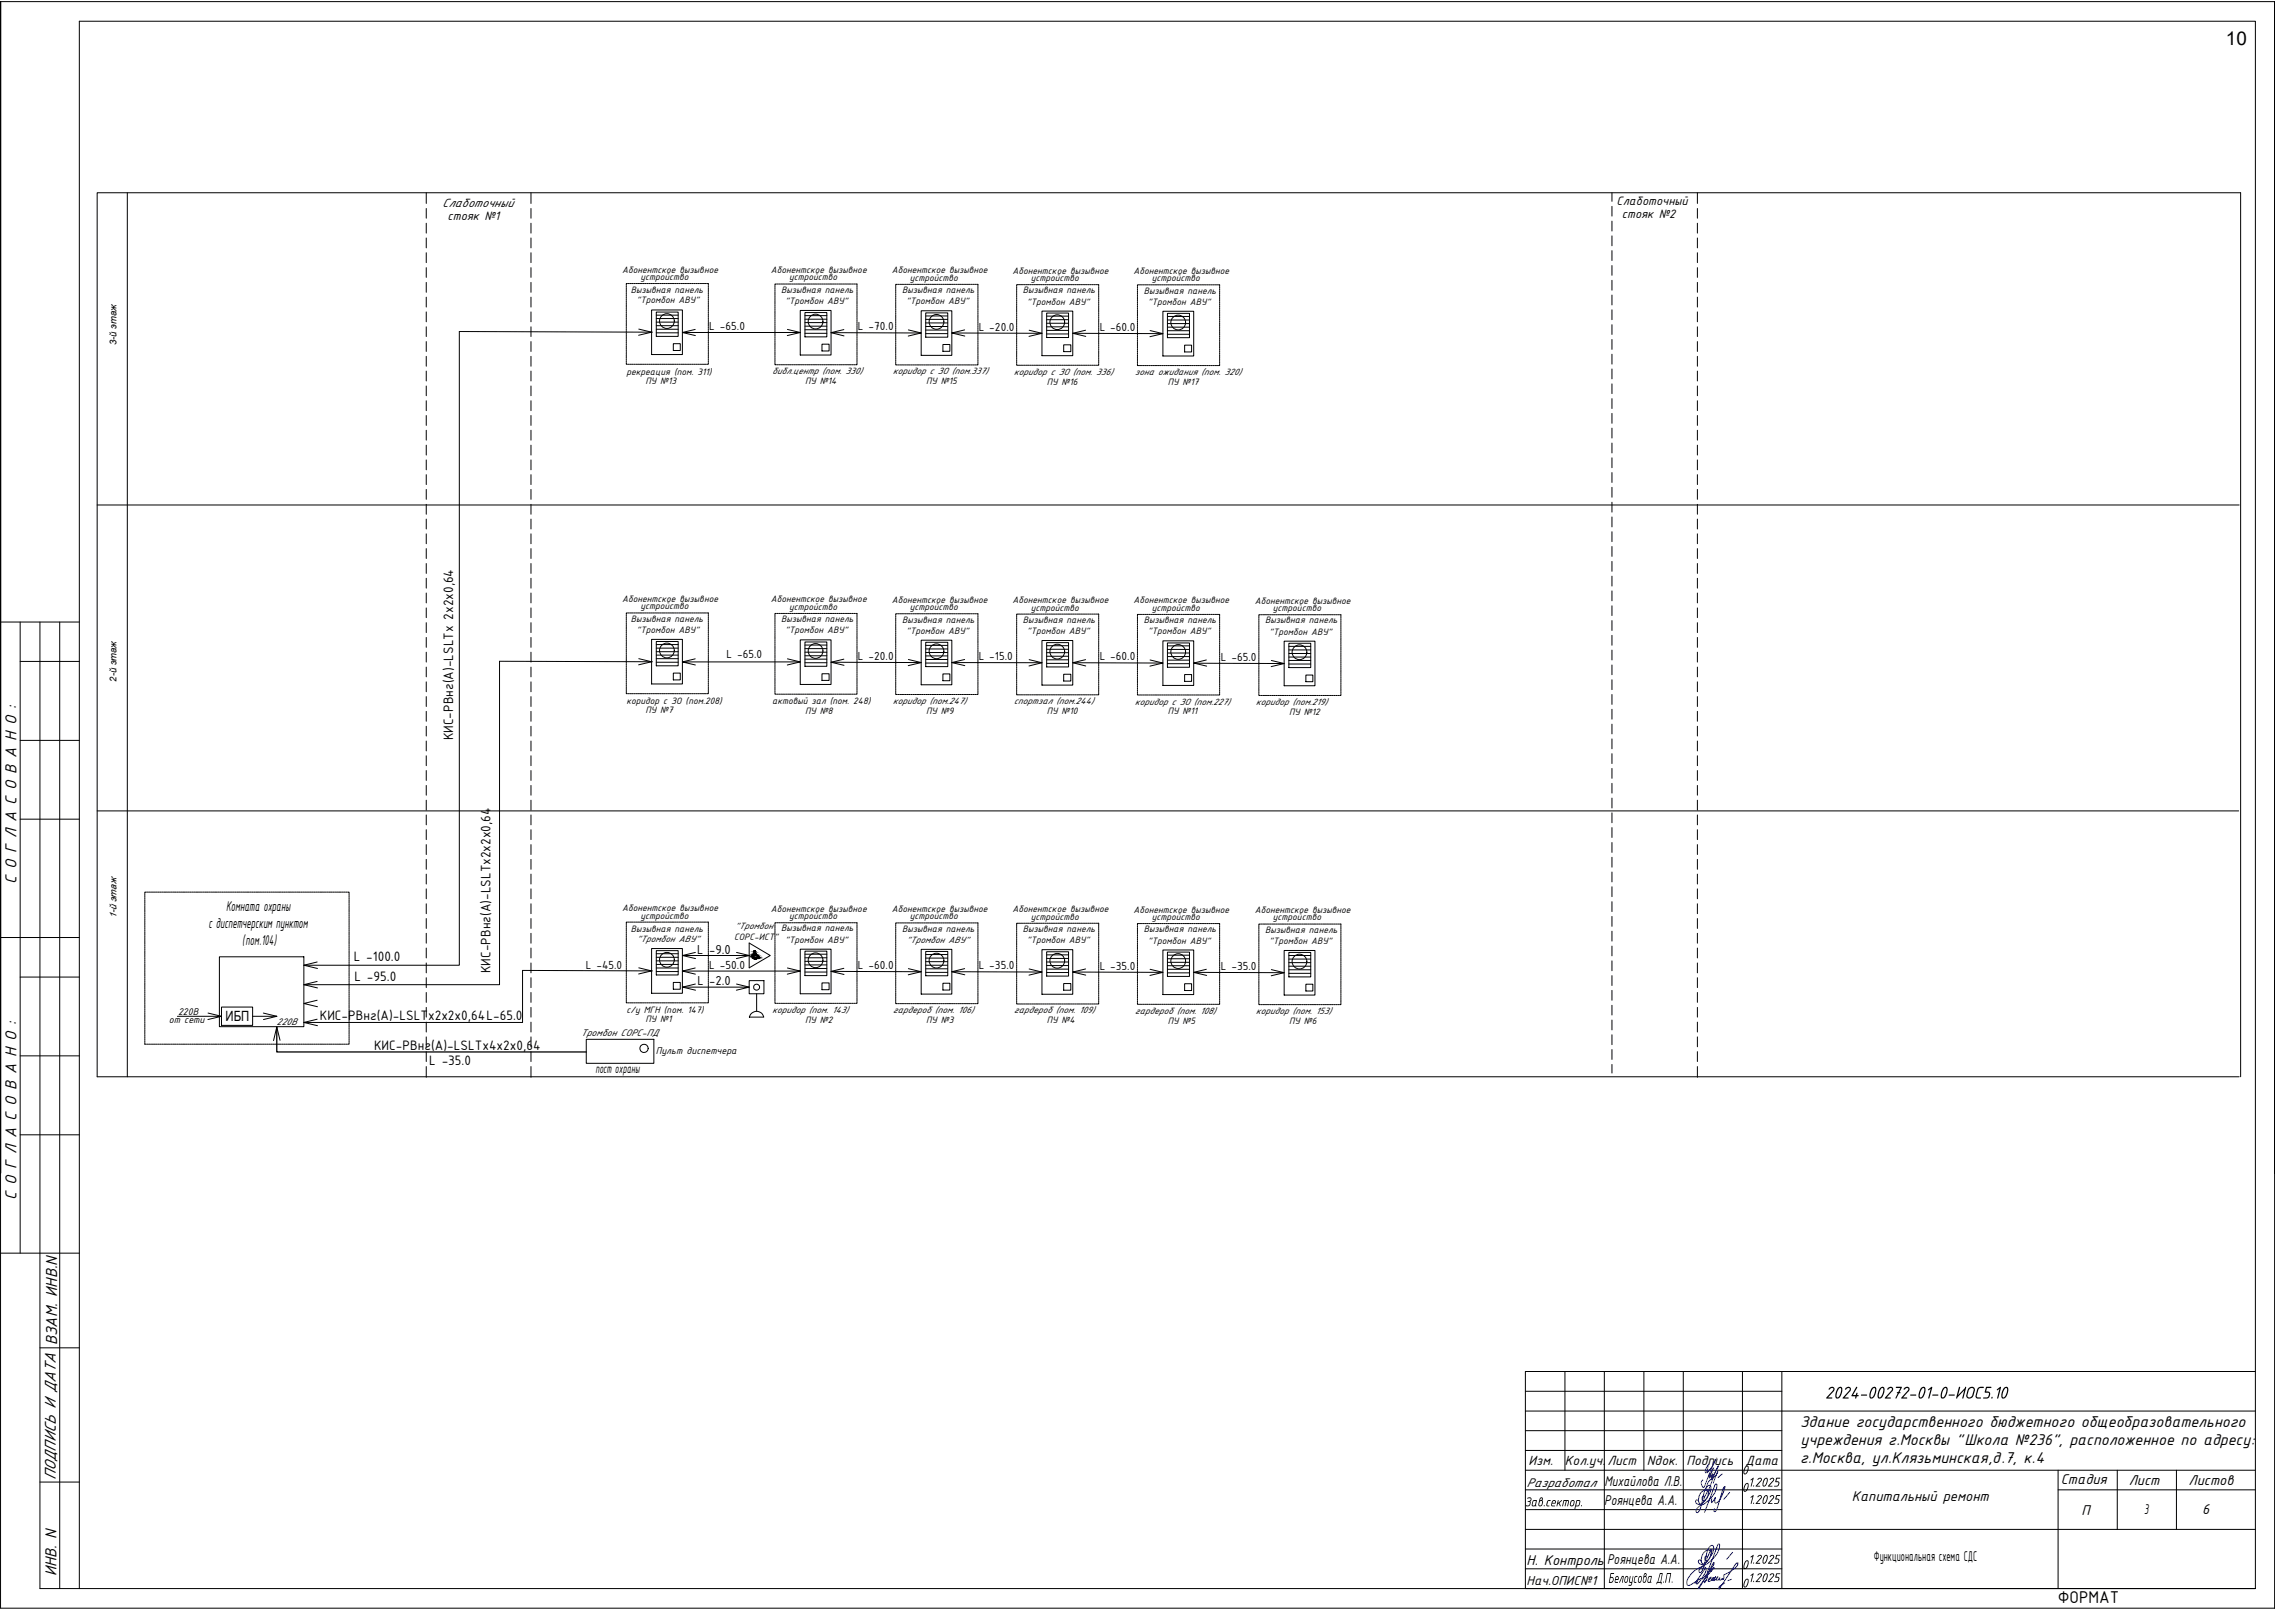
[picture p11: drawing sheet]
<svg xmlns="http://www.w3.org/2000/svg" width="594mm" height="420mm" viewBox="0 0 594 420" stroke-linecap="round" stroke-linejoin="round" font-family="sans-serif">
<defs><g id="words">
<text font-size="4.9" x="581.3" y="11.7">10</text>
<g font-size="4.8">
<text x="476.5" y="365.2">2024-00272-01-0-ИОС5.10</text>
<text x="537.4" y="418.7">ФОРМАТ</text>
</g>
<g font-size="4.5">
<text x="4.3" y="230.8" transform="rotate(-90 4.3 230.8)">С О Г Л А С О В А Н О :</text>
<text x="4.3" y="313.3" transform="rotate(-90 4.3 313.3)">С О Г Л А С О В А Н О :</text>
<text x="14.9" y="351.3" transform="rotate(-90 14.9 351.3)">ВЗАМ. ИНВ.N</text>
<text x="14.6" y="386.5" transform="rotate(-90 14.6 386.5)">ПОДПИСЬ И ДАТА</text>
<text x="14.8" y="411.6" transform="rotate(-90 14.8 411.6)">ИНВ. N</text>
</g>
<g font-size="4.4">
<text x="470.1" y="372.7">Здание государственного бюджетного общеобразовательного</text>
<text x="470.2" y="377.4">учреждения г.Москвы &quot;Школа №236&quot;, расположенное по адресу:</text>
<text x="470" y="382.1">г.Москва, ул.Клязьминская,д.7, к.4</text>
</g>
<g font-size="4">
<text x="59" y="238">Комната охраны</text>
<text x="54.5" y="242.2">с диспетчерским пунктом</text>
<text x="63.2" y="246.8">(пом.104)</text>
<text x="418.9" y="388.1">Михайлова Л.В.</text>
<text x="538.2" y="387.6">Стадия</text>
<text x="555.9" y="387.9">Лист</text>
<text x="571.5" y="387.9">Листов</text>
<text x="418.9" y="393.1">Роянцева А.А.</text>
<text x="483.6" y="392">Капитальный ремонт</text>
<text x="543.5" y="395.7">П</text>
<text x="559.9" y="395.5">3</text>
<text x="575.1" y="395.3">6</text>
<text x="489.3" y="407.6">Функциональная схема СДС</text>
<text x="398.6" y="408.6">Н. Контроль</text>
<text x="419.7" y="408.3">Роянцева А.А.</text>
<text x="419.9" y="413.3">Белоусова Д</text>
<text x="434.1" y="413.3">.П.</text>
</g>
<g font-size="3.8">
<text x="118.3" y="193.3" transform="rotate(-90 118.3 193.3)">КИС-РВнг(А)-LSLTx 2х2х0,64</text>
<text x="92.4" y="251">L -100.0</text>
<text x="92.6" y="256.2">L -95.0</text>
<text x="128.1" y="254.1" transform="rotate(-90 128.1 254.1)">КИС-РВнг(А)-LSLTx2х2х0,64</text>
<text x="83.5" y="266.4">КИС-РВнг(А)-LSLTx2х2х0,64L-65.0</text>
<text x="97.7" y="274.1">КИС-РВнг(А)-LSLTx4х2х0,64</text>
<text x="112.1" y="278">L -35.0</text>
<text x="399.2" y="382.6">Изм.</text>
<text x="408.7" y="382.6">Кол.уч.</text>
<text x="419.7" y="382.6">Лист</text>
<text x="430.1" y="382.6">Nдок.</text>
<text x="440.4" y="382.6">Подпись</text>
<text x="455.8" y="382.6">Дата</text>
</g>
<g font-size="3.7">
<text x="182.1" y="249.1">L -9.0</text>
<text x="182.1" y="257.3">L -2.0</text>
<text x="58.9" y="266.6">ИБП</text>
<text x="398.1" y="393.4">Зав .сектор</text>
<text x="412.6" y="393.4">.</text>
<text x="398.6" y="413.8">Нач.ОПИС№1</text>
</g>
<g font-size="3.6">
<text x="155.5" y="280.3">пост охраны</text>
<text x="398.6" y="388.2">Разработал</text>
</g>
<g font-size="3.4">
<text x="422.2" y="53.5">Слаботочный</text>
<text x="115.5" y="54.1">Слаботочный</text>
<text x="116.9" y="57.6">стояк №1</text>
<text x="423.5" y="57">стояк №2</text>
</g>
<g font-size="3.3">
<text x="185.2" y="86.2">L -65.0</text>
<text x="224" y="86.3">L -70.0</text>
<text x="255.6" y="86.3">L -20.0</text>
<text x="287.2" y="86.4">L -60.0</text>
<text x="189.7" y="171.7">L -65.0</text>
<text x="224" y="172.3">L -20.0</text>
<text x="255.6" y="172.4">L -15.0</text>
<text x="287.2" y="172.4">L -60.0</text>
<text x="318.8" y="172.6">L -65.0</text>
<text x="153" y="253">L -45.0</text>
<text x="185.2" y="252.9">L -50.0</text>
<text x="224" y="253">L -60.0</text>
<text x="255.6" y="253.1">L -35.0</text>
<text x="287.2" y="253.2">L -35.0</text>
<text x="318.8" y="253.3">L -35.0</text>
</g>
<g font-size="2.7">
<text x="44.1" y="267.1">от сети</text>
<text x="46.5" y="265">220В</text>
<text x="72.2" y="267.5">220В</text>
<text x="151.7" y="270.6">Тромбон СОРС-ПД</text>
<text x="171.3" y="275.2">Пульт диспетчера</text>
</g>
<g font-size="2.6">
<text x="162.5" y="71.2">Абонентское вызывное</text>
<text x="201.3" y="71.3">Абонентское вызывное</text>
<text x="232.9" y="71.4">Абонентское вызывное</text>
<text x="264.4" y="71.5">Абонентское вызывное</text>
<text x="296" y="71.5">Абонентское вызывное</text>
<text x="164.7" y="76.5">Вызывная панель</text>
<text x="167.2" y="73.1">устройство</text>
<text x="204" y="76.5">Вызывная панель</text>
<text x="206.1" y="73.2">устройство</text>
<text x="235.6" y="76.5">Вызывная панель</text>
<text x="237.6" y="73.3">устройство</text>
<text x="267.1" y="76.6">Вызывная панель</text>
<text x="269.2" y="73.4">устройство</text>
<text x="298.7" y="76.7">Вызывная панель</text>
<text x="300.8" y="73.4">устройство</text>
<text x="166.2" y="79.2">&quot;Тромбон АВУ&quot;</text>
<text x="205" y="79.4">&quot;Тромбон АВУ&quot;</text>
<text x="236.6" y="79.5">&quot;Тромбон АВУ&quot;</text>
<text x="268.2" y="79.5">&quot;Тромбон АВУ&quot;</text>
<text x="299.7" y="79.6">&quot;Тромбон АВУ&quot;</text>
<text x="163.6" y="97.8">рекреация (пом. 311)</text>
<text x="168.6" y="100.2">ПУ №13</text>
<text x="201.6" y="97.7">библ.центр (пом. 330)</text>
<text x="210.2" y="100.3">ПУ №14</text>
<text x="233.2" y="97.8">коридор с ЗО (пом.337)</text>
<text x="241.8" y="100.4">ПУ №15</text>
<text x="264.7" y="97.9">коридор с ЗО (пом. 336)</text>
<text x="273.4" y="100.5">ПУ №16</text>
<text x="296.3" y="98">зона ожидания (пом. 320)</text>
<text x="304.9" y="100.5">ПУ №17</text>
<text x="162.5" y="157.2">Абонентское вызывное</text>
<text x="167.2" y="159.1">устройство</text>
<text x="201.3" y="157.3">Абонентское вызывное</text>
<text x="206.1" y="159.3">устройство</text>
<text x="232.9" y="157.4">Абонентское вызывное</text>
<text x="237.6" y="159.3">устройство</text>
<text x="264.4" y="157.5">Абонентское вызывное</text>
<text x="269.2" y="159.4">устройство</text>
<text x="296" y="157.6">Абонентское вызывное</text>
<text x="300.8" y="159.5">устройство</text>
<text x="327.7" y="157.6">Абонентское вызывное</text>
<text x="332.4" y="159.6">устройство</text>
<text x="164.7" y="162.5">Вызывная панель</text>
<text x="166.2" y="165.3">&quot;Тромбон АВУ&quot;</text>
<text x="204" y="162.5">Вызывная панель</text>
<text x="205" y="165.4">&quot;Тромбон АВУ&quot;</text>
<text x="235.6" y="162.6">Вызывная панель</text>
<text x="236.6" y="165.5">&quot;Тромбон АВУ&quot;</text>
<text x="267.1" y="162.6">Вызывная панель</text>
<text x="268.2" y="165.6">&quot;Тромбон АВУ&quot;</text>
<text x="298.7" y="162.7">Вызывная панель</text>
<text x="299.7" y="165.7">&quot;Тромбон АВУ&quot;</text>
<text x="330.3" y="162.8">Вызывная панель</text>
<text x="331.4" y="165.7">&quot;Тромбон АВУ&quot;</text>
<text x="163.6" y="183.9">коридор с ЗО (пом.208)</text>
<text x="201.6" y="183.7">актовый зал (пом. 248)</text>
<text x="233.2" y="183.8">коридор (пом.247)</text>
<text x="264.7" y="183.9">спортзал (пом.244)</text>
<text x="296.3" y="184">коридор с ЗО (пом.227)</text>
<text x="328" y="184.1">коридор (пом.219)</text>
<text x="168.6" y="186.2">ПУ №7</text>
<text x="210.2" y="186.4">ПУ №8</text>
<text x="241.8" y="186.4">ПУ №9</text>
<text x="273.4" y="186.5">ПУ №10</text>
<text x="304.9" y="186.6">ПУ №11</text>
<text x="336.6" y="186.7">ПУ №12</text>
<text x="162.5" y="238">Абонентское вызывное</text>
<text x="167.2" y="239.9">устройство</text>
<text x="201.3" y="238.1">Абонентское вызывное</text>
<text x="232.9" y="238.2">Абонентское вызывное</text>
<text x="264.4" y="238.2">Абонентское вызывное</text>
<text x="296" y="238.3">Абонентское вызывное</text>
<text x="327.7" y="238.4">Абонентское вызывное</text>
<text x="164.7" y="243.2">Вызывная панель</text>
<text x="166.2" y="246">&quot;Тромбон АВУ&quot;</text>
<text x="191.7" y="245.4">СОРС-ИСТ&quot;</text>
<text x="191.9" y="242.6">&quot;Тромбон</text>
<text x="204" y="243.2">Вызывная панель</text>
<text x="206.1" y="240">устройство</text>
<text x="235.6" y="243.3">Вызывная панель</text>
<text x="237.6" y="240.1">устройство</text>
<text x="267.1" y="243.4">Вызывная панель</text>
<text x="269.2" y="240.2">устройство</text>
<text x="298.7" y="243.5">Вызывная панель</text>
<text x="300.8" y="240.2">устройство</text>
<text x="330.3" y="243.5">Вызывная панель</text>
<text x="332.4" y="240.4">устройство</text>
<text x="205" y="246.2">&quot;Тромбон АВУ&quot;</text>
<text x="236.6" y="246.2">&quot;Тромбон АВУ&quot;</text>
<text x="268.2" y="246.3">&quot;Тромбон АВУ&quot;</text>
<text x="299.7" y="246.4">&quot;Тромбон АВУ&quot;</text>
<text x="331.4" y="246.5">&quot;Тромбон АВУ&quot;</text>
<text x="163.6" y="264.6">с/у МГН (пом. 147)</text>
<text x="168.6" y="267">ПУ №1</text>
<text x="201.6" y="264.5">коридор (пом. 143)</text>
<text x="210.2" y="267.1">ПУ №2</text>
<text x="233.2" y="264.6">гардероб (пом. 106)</text>
<text x="241.8" y="267.2">ПУ №3</text>
<text x="264.7" y="264.6">гардероб (пом. 109)</text>
<text x="273.4" y="267.3">ПУ №4</text>
<text x="296.3" y="264.7">гардероб (пом. 108)</text>
<text x="304.9" y="267.3">ПУ №5</text>
<text x="328" y="264.8">коридор (пом. 153)</text>
<text x="336.6" y="267.4">ПУ №6</text>
</g>
<g font-size="2.5">
<text x="30.5" y="90.1" transform="rotate(-90 30.5 90.1)">3-й этаж</text>
<text x="30.5" y="178" transform="rotate(-90 30.5 178)">2-й этаж</text>
<text x="30.5" y="239.8" transform="rotate(-90 30.5 239.8)">1-й этаж</text>
</g>
</g></defs>
<!-- layer: 0 -->
<g fill="none" stroke="#000" stroke-width=".26">
<path d="M33.2 50.3v230.9M166.8 85.9l3.4 .8-3.4 .8M170.4 86.7l-50.5-.1v165.5h-40.6M178.2 86.8h30.8M181.5 86l-3.3 .8 3.4 .8M205.6 86l3.4 .8-3.4 .8M217 86.9l23.6 .1M220.4 86.1l-3.4 .8 3.4 .8M237.2 86.1l3.4 .9-3.4 .8M248.6 87h23.5M251.9 86.1l-3.3 .9 3.3 .8M268.7 86.2l3.4 .8-3.4 .8"/>
<path d="M280.1 87l23.6 .1M283.5 86.2l-3.4 .8 3.4 .8M300.3 86.3l3.4 .8-3.4 .8M25.4 131.9h559.3M166.8 172l3.4 .8-3.4 .8M170.4 172.8l-40-.1v84.4h-51.1M181.5 172l-3.3 .8M205.6 172l3.4 .8-3.4 .9M209 172.8h-30.8l3.4 .9M217 172.9l23.6 .1M220.4 172.1l-3.4 .8 3.4 .8M237.2 172.2l3.4 .8-3.4 .8"/>
<path d="M248.6 173l23.5 .1M251.9 172.2l-3.3 .8 3.3 .8M268.7 172.3l3.4 .8-3.4 .8M280.1 173.1h23.6M283.5 172.3l-3.4 .8 3.4 .8M300.3 172.3l3.4 .8-3.4 .8M311.8 173.2l23.5 .1M315 172.3l-3.3 .8 3.4 .8M332 172.5l3.3 .8-3.4 .8M25.4 211.8h559.2M57.3 249.9h22v18.2h-22zM82.8 256.3l-3.5 .8 3.6 .9"/>
<path d="M82.8 251.2l-3.5 .9 3.6 .8M166.8 252.7l3.4 .8-3.4 .8M170.4 253.5l-33.9-.1v13.6h-57.2M178.2 253.6h30.8M178.2 249.5h17.4l-3.3 .8M178.2 257.8h17.4l-3.3 .8M181.5 252.8l-3.3 .8 3.4 .8M181.6 248.7l-3.4 .8 3.4 .8M181.6 257l-3.4 .8 3.4 .8M192.3 248.7l3.3 .8M192.3 257l3.3 .8M195.6 256.1h3.9v3.4h-3.9z"/>
<path d="M195.6 246.3l5.5 3.2-5.5 3.2zM197.6 259.5v4.6M205.6 252.8l3.4 .8-3.4 .8M217 253.7h23.6M220.4 252.9l-3.4 .8 3.4 .8M237.2 252.9l3.4 .8-3.4 .9M248.6 253.7l23.5 .1M251.9 252.9l-3.3 .8 3.3 .9M268.7 253l3.4 .8-3.4 .8M280.1 253.8l23.6 .1M283.5 253l-3.4 .8 3.4 .8M300.3 253.1l3.4 .8-3.4 .8"/>
<path d="M311.8 253.9l23.5 .1M315 253.1l-3.3 .8 3.4 .8M332 253.2l3.3 .8-3.4 .8M46.3 265.4h11.5l-3.5 .8M54.3 264.5l3.5 .9M68.8 264.5l3.5 .9-3.5 .8M73.1 271.7l-.8-3.5-.9 3.5M82.8 261.2l-3.5 .8 3.6 .9M82.8 266.1l-3.5 .9 3.6 .8M153.1 271.4h17.6v6.3h-17.6zM196.2 264.6a1.92 1.92 0 0 1 3.2 1h-3.7zM584.7 281.2h-559.3v-230.9h559.7v230.9"/>
<path d="M408.7 358.1v25.8M418.9 358.1v56.7M429.3 358.1v25.8M439.6 358.1v56.7M455 358.1v56.7M465.3 358.1v56.7M589 358.1h-190.7v56.7h190.7M398.3 368.5h190.7M398.3 363.3h67M398.3 373.6h67M398.3 378.8h67M398.3 383.9h190.7"/>
<path d="M398.3 399.4h190.7M398.3 394.2h67M398.3 389h67M537.4 389h51.6M537.4 383.9v30.9M552.9 383.9v15.5M568.3 383.9v15.5M398.3 404.5h67M398.3 409.7h67"/>
<circle cx="197.6" cy="257.8" r=".77"/>
<circle cx="168.2" cy="273.8" r="1.07"/>
</g>
<!-- layer: 0.05 -->
<g fill="none" stroke="#000" stroke-width=".26">
<path d="M163.5 74.6v.3M163.5 75.1v.3M163.5 75.6v.3M163.5 76.1v.3M163.5 76.5v.4M163.5 77v.4M163.5 77.6v.3M163.5 78v.4M163.5 78.5v.3M163.5 79v.3M163.5 79.5v.3M163.5 80v.3"/>
<path d="M163.8 74h-.3v.4M164 74h.4M164.5 74h.4M165 74h.3M165.5 74h.3M166 74h.3M166.5 74h.3M167 74h.3M167.4 74h.4M168 74h.3M168.5 74h.3M168.9 74h.4"/>
<path d="M169.4 74h.3M169.9 74h.3M170.4 74h.3M170.9 74h.3M171.4 74h.3M171.9 74h.3M172.4 74h.3M172.9 74h.3M173.3 74h.4M173.8 74h.4M174.3 74h.3M174.8 74h.3"/>
<path d="M175.3 74h.4M175.8 74h.3M176.3 74h.3M176.8 74h.3M177.3 74h.3M177.8 74h.3M178.2 74h.4M178.7 74h.4M179.3 74h.2M179.7 74h.4M180.2 74h.3M180.7 74h.3"/>
<path d="M181.2 74h.3M181.7 74h.3M182.2 74h.3M182.7 74h.3M183.1 74h.4M183.7 74h.3M184.1 74h.4M184.6 74h.4v.4M185 74.6v.3M185 75.1v.3M185 75.6v.3M185 76.1v.3"/>
<path d="M185 76.5v.4M185 77v.4M185 77.6v.3M185 78v.4M185 78.5v.3M185 79v.3M185 79.5v.3M185 80v.3M202.4 74.7v.4M202.4 75.2v.3M202.4 75.7v.3M202.4 76.2v.3"/>
<path d="M202.4 76.7v.3M202.4 77.2v.3M202.4 77.7v.3M202.4 78.1v.4M202.4 78.7v.3M202.4 79.1v.4M202.4 79.6v.4M202.7 74.2h-.3v.3M202.8 74.2h.4M203.3 74.2h.4M203.8 74.2h.3M204.3 74.2h.4"/>
<path d="M204.8 74.2h.3M205.3 74.2h.3M205.8 74.2h.3M206.3 74.2h.3M206.8 74.2h.3M207.3 74.2h.3M207.7 74.2h.4M208.3 74.2h.3M208.7 74.2h.4M209.2 74.2h.4M209.7 74.2h.3M210.2 74.2h.3"/>
<path d="M210.7 74.2h.3M211.2 74.2h.3M211.7 74.2h.3M212.2 74.2h.3M212.7 74.2h.3M213.2 74.2h.3M213.6 74.2h.4M214.1 74.2h.4M214.6 74.2h.3M215.1 74.2h.3M215.6 74.2h.3M216.1 74.2h.3"/>
<path d="M216.6 74.2h.3M217.1 74.2h.3M217.6 74.2h.3M218.1 74.2h.3M218.5 74.2h.4M219 74.2h.4M219.5 74.2h.4M220 74.2h.4M220.5 74.2h.3M221 74.2h.3M221.5 74.2h.3M222 74.2h.3"/>
<path d="M222.5 74.2h.3M223 74.2h.3M223.4 74.2h.4v.3M223.8 74.7v.4M223.8 75.2v.3M223.8 75.7v.3M223.8 76.2v.3M223.8 76.7v.3M223.8 77.2v.3M223.8 77.7v.3M223.8 78.1v.4M223.8 78.7v.3"/>
<path d="M223.8 79.1v.4M223.8 79.6v.4M233.9 74.8v.3M233.9 75.3v.3M233.9 75.8v.3M233.9 76.3v.3M233.9 76.8v.3M233.9 77.3v.3M233.9 77.8v.3M233.9 78.2v.4M233.9 78.7v.3M233.9 79.2v.3"/>
<path d="M233.9 79.7v.4M234.2 74.3h-.3v.3M234.4 74.3h.4M234.9 74.3h.3M235.4 74.3h.3M235.9 74.3h.3M236.4 74.3h.3M236.9 74.3h.3M237.3 74.3h.4M237.8 74.3h.4M238.4 74.3h.2M238.8 74.3h.4"/>
<path d="M239.3 74.3h.4M239.8 74.3h.3M240.3 74.3h.3M240.8 74.3h.3M241.3 74.3h.3M241.8 74.3h.3M242.2 74.3h.4M242.8 74.3h.3M243.3 74.3h.3M243.7 74.3h.4M244.2 74.3h.3M244.7 74.3h.3"/>
<path d="M245.2 74.3h.3M245.7 74.3h.3M246.2 74.3h.3M246.7 74.3h.3M247.2 74.3h.3M247.7 74.3h.3M248.1 74.3h.4M248.6 74.3h.4M249.1 74.3h.3M249.6 74.3h.4M250.1 74.3h.4M250.6 74.3h.3"/>
<path d="M251.1 74.3h.3M251.6 74.3h.3M252.1 74.3h.3M252.6 74.3h.3M253 74.3h.4M253.5 74.3h.4M254.1 74.3h.3M254.5 74.3h.4M255 74.3h.4v.3M255.4 74.8v.3M255.4 75.3v.3M255.4 75.8v.3"/>
<path d="M255.4 76.3v.3M255.4 76.8v.3M255.4 77.3v.3M255.4 77.8v.3M255.4 78.2v.4M255.4 78.7v.3M255.4 79.2v.3M255.4 79.7v.4M265.5 74.9v.3M265.5 75.4v.3M265.5 75.9v.3M265.5 76.4v.3"/>
<path d="M265.5 76.8v.4M265.5 77.3v.3M265.5 77.8v.3M265.5 78.3v.4M265.5 78.8v.3M265.5 79.3v.3M265.5 79.8v.3M265.8 74.3h-.3v.4M266 74.3h.3M266.5 74.3h.3M267 74.3h.3M267.4 74.3h.4"/>
<path d="M267.9 74.3h.4M268.4 74.3h.3M268.9 74.3h.4M269.4 74.3h.3M269.9 74.3h.3M270.4 74.3h.3M270.9 74.3h.3M271.4 74.3h.3M271.9 74.3h.3M272.3 74.3h.4M272.9 74.3h.2M273.3 74.3h.4"/>
<path d="M273.8 74.3h.4M274.3 74.3h.3M274.8 74.3h.3M275.3 74.3h.3M275.8 74.3h.3M276.3 74.3h.3M276.7 74.3h.4M277.3 74.3h.3M277.8 74.3h.3M278.2 74.3h.4M278.7 74.3h.4M279.2 74.3h.3"/>
<path d="M279.7 74.3h.3M280.2 74.3h.3M280.7 74.3h.3M281.2 74.3h.3M281.7 74.3h.3M282.2 74.3h.3M282.7 74.3h.3M283.1 74.3h.4M283.6 74.3h.3M284.1 74.3h.4M284.6 74.3h.4M285.1 74.3h.3"/>
<path d="M285.6 74.3h.3M286.1 74.3h.3M286.6 74.3h.3v.4M286.9 74.9v.3M286.9 75.4v.3M286.9 75.9v.3M286.9 76.4v.3M286.9 76.8v.4M286.9 77.3v.3M286.9 77.8v.3M286.9 78.3v.4M286.9 78.8v.3"/>
<path d="M286.9 79.3v.3M286.9 79.8v.3M297 75v.3M297 75.4v.4M297 75.9v.4M297 76.4v.4M297 76.9v.4M297 77.4v.3M297 77.9v.3M297 78.4v.3M297 78.9v.3M297 79.4v.3"/>
<path d="M297 79.9v.3M297.4 74.4h-.4v.4M297.5 74.4h.4M298 74.4h.3M298.5 74.4h.3M299 74.4h.4M299.5 74.4h.3M300 74.4h.3M300.5 74.4h.3M301 74.4h.3M301.5 74.4h.3M301.9 74.4h.4"/>
<path d="M302.4 74.4h.4M303 74.4h.2M303.4 74.4h.4M303.9 74.4h.3M304.4 74.4h.3M304.9 74.4h.3M305.4 74.4h.3M305.9 74.4h.3M306.4 74.4h.3M306.8 74.4h.4M307.4 74.4h.3M307.8 74.4h.4"/>
<path d="M308.3 74.4h.4M308.8 74.4h.3M309.3 74.4h.3M309.8 74.4h.3M310.3 74.4h.3M310.8 74.4h.3M311.3 74.4h.3M311.8 74.4h.3M312.3 74.4h.3M312.7 74.4h.4M313.2 74.4h.4M313.7 74.4h.3"/>
<path d="M314.2 74.4h.4M314.7 74.4h.3M315.2 74.4h.3M315.7 74.4h.3M316.2 74.4h.3M316.7 74.4h.3M317.2 74.4h.3M317.6 74.4h.4M318.1 74.4h.4v.4M318.5 75v.3M318.5 75.4v.4M318.5 75.9v.4"/>
<path d="M318.5 76.4v.4M318.5 76.9v.4M318.5 77.4v.3M318.5 77.9v.3M318.5 78.4v.3M318.5 78.9v.3M318.5 79.4v.3M318.5 79.9v.3M163.5 80.5v.3M163.5 81v.3M163.5 81.4v.4M163.5 82v.3"/>
<path d="M163.5 82.4v.4M163.5 82.9v.4M163.5 83.4v.3M163.5 83.9v.3M163.5 84.4v.4M163.5 84.9v.3M163.5 85.4v.3M163.5 85.9v.3M163.5 86.4v.3M163.5 86.9v.3M163.5 87.3v.4M163.5 87.8v.4"/>
<path d="M163.5 88.3v.3M163.5 88.8v.4M163.5 89.3v.3M163.5 89.8v.3M163.5 90.3v.3M163.5 90.8v.3M163.5 91.3v.3M163.5 91.8v.3M163.5 92.2v.4M163.5 92.8v.3M163.5 93.2v.4M163.5 93.7v.4"/>
<path d="M163.5 94.2v.3M163.5 94.7v.4h.3M164 95.1h.4M164.5 95.1h.4M165 95.1h.3M165.5 95.1h.3M166 95.1h.3M166.5 95.1h.3M167 95.1h.3M167.4 95.1h.4M168 95.1h.3M168.5 95.1h.3"/>
<path d="M168.9 95.1h.4M169.4 95.1h.3M169.9 95.1h.3M170.2 80.9h8v11.7h-8zM170.4 95.1h.3M170.9 95.1h.3M171.4 95.1h.3M171.4 81.5h5.7v6.3h-5.7zM171.4 86h5.7M171.4 85h5.7M171.4 84.1h5.7M171.4 83.2h5.7"/>
<path d="M171.4 82.3h5.7M171.4 86.9h5.7M171.9 95.1h.3M172.4 95.1h.3M172.9 95.1h.3M173.3 95.1h.4M173.8 95.1h.4M174.3 95.1h.3M174.8 95.1h.3M175.3 95.1h.4M175.8 95.1h.3M175.8 89.7h1.8v1.8h-1.8z"/>
<path d="M176.3 95.1h.3M176.8 95.1h.3M177.3 95.1h.3M177.8 95.1h.3M178.2 95.1h.4M178.7 95.1h.4M179.3 95.1h.2M179.7 95.1h.4M180.2 95.1h.3M180.7 95.1h.3M181.2 95.1h.3M181.7 95.1h.3"/>
<path d="M182.2 95.1h.3M182.7 95.1h.3M183.1 95.1h.4M183.7 95.1h.3M184.1 95.1h.4M185 94.7v.4h-.4M185 80.5v.3M185 81v.3M185 81.4v.4M185 82v.3M185 82.4v.4M185 82.9v.4"/>
<path d="M185 83.4v.3M185 83.9v.3M185 84.4v.4M185 84.9v.3M185 85.4v.3M185 85.9v.3M185 86.4v.3M185 86.9v.3M185 87.3v.4M185 87.8v.4M185 88.3v.3M185 88.8v.4"/>
<path d="M185 89.3v.3M185 89.8v.3M185 90.3v.3M185 90.8v.3M185 91.3v.3M185 91.8v.3M185 92.2v.4M185 92.8v.3M185 93.2v.4M185 93.7v.4M185 94.2v.3M202.4 94.8v.5h.3"/>
<path d="M202.4 80.1v.3M202.4 80.6v.3M202.4 81.1v.3M202.4 81.6v.3M202.4 82.1v.3M202.4 82.6v.3M202.4 83.1v.3M202.4 83.6v.3M202.4 84v.4M202.4 84.5v.4M202.4 85v.3M202.4 85.5v.4"/>
<path d="M202.4 86v.3M202.4 86.5v.3M202.4 87v.3M202.4 87.5v.3M202.4 88v.3M202.4 88.5v.3M202.4 88.9v.4M202.4 89.5v.3M202.4 89.9v.4M202.4 90.4v.4M202.4 90.9v.3M202.4 91.4v.3"/>
<path d="M202.4 91.9v.3M202.4 92.4v.3M202.4 92.9v.3M202.4 93.4v.3M202.4 93.9v.3M202.4 94.4v.3M202.8 95.3h.4M203.3 95.3h.4M203.8 95.3h.3M204.3 95.3h.4M204.8 95.3h.3M205.3 95.3h.3"/>
<path d="M205.8 95.3h.3M206.3 95.3h.3M206.8 95.3h.3M207.3 95.3h.3M207.7 95.3h.4M208.3 95.3h.3M208.7 95.3h.4M209 81.1h8v11.6h-8zM209.2 95.3h.4M209.7 95.3h.3M210.2 81.6h5.7v6.4h-5.7zM210.2 86.1h5.7"/>
<path d="M210.2 85.2h5.7M210.2 84.2h5.7M210.2 83.4h5.7M210.2 82.4h5.7M210.2 87h5.7M210.2 95.3h.3M210.7 95.3h.3M211.2 95.3h.3M211.7 95.3h.3M212.2 95.3h.3M212.7 95.3h.3M213.2 95.3h.3"/>
<path d="M213.6 95.3h.4M214.1 95.3h.4M214.6 95.3h.3M214.6 89.9h1.9v1.8h-1.9zM215.1 95.3h.3M215.6 95.3h.3M216.1 95.3h.3M216.6 95.3h.3M217.1 95.3h.3M217.6 95.3h.3M218.1 95.3h.3M218.5 95.3h.4"/>
<path d="M219 95.3h.4M219.5 95.3h.4M220 95.3h.4M220.5 95.3h.3M221 95.3h.3M221.5 95.3h.3M222 95.3h.3M222.5 95.3h.3M223 95.3h.3M223.8 94.8v.5h-.4M223.8 80.1v.3M223.8 80.6v.3"/>
<path d="M223.8 81.1v.3M223.8 81.6v.3M223.8 82.1v.3M223.8 82.6v.3M223.8 83.1v.3M223.8 83.6v.3M223.8 84v.4M223.8 84.5v.4M223.8 85v.3M223.8 85.5v.4M223.8 86v.3M223.8 86.5v.3"/>
<path d="M223.8 87v.3M223.8 87.5v.3M223.8 88v.3M223.8 88.5v.3M223.8 88.9v.4M223.8 89.5v.3M223.8 89.9v.4M223.8 90.4v.4M223.8 90.9v.3M223.8 91.4v.3M223.8 91.9v.3M223.8 92.4v.3"/>
<path d="M223.8 92.9v.3M223.8 93.4v.3M223.8 93.9v.3M223.8 94.4v.3M233.9 94.9v.4h.3M233.9 80.2v.3M233.9 80.7v.3M233.9 81.2v.3M233.9 81.7v.3M233.9 82.2v.3M233.9 82.6v.4M233.9 83.1v.4"/>
<path d="M233.9 83.7v.2M233.9 84.1v.4M233.9 84.6v.3M233.9 85.1v.3M233.9 85.6v.3M233.9 86.1v.3M233.9 86.6v.3M233.9 87.1v.3M233.9 87.5v.4M233.9 88.1v.3M233.9 88.5v.4M233.9 89v.4"/>
<path d="M233.9 89.5v.3M233.9 90v.3M233.9 90.5v.3M233.9 91v.3M233.9 91.5v.3M233.9 92v.3M233.9 92.5v.3M233.9 93v.3M233.9 93.4v.4M233.9 93.9v.4M233.9 94.4v.3M234.4 95.3h.4"/>
<path d="M234.9 95.3h.3M235.4 95.3h.3M235.9 95.3h.3M236.4 95.3h.3M236.9 95.3h.3M237.3 95.3h.4M237.8 95.3h.4M238.4 95.3h.2M238.8 95.3h.4M239.3 95.3h.4M239.8 95.3h.3M240.3 95.3h.3"/>
<path d="M240.6 81.2h8v11.6h-8zM240.8 95.3h.3M241.3 95.3h.3M241.7 81.7h5.8v6.4h-5.8zM241.7 83.4h5.8M241.7 86.2h5.8M241.7 85.3h5.8M241.7 84.3h5.8M241.7 82.5h5.8M241.7 87.1h5.8M241.8 95.3h.3M242.2 95.3h.4"/>
<path d="M242.8 95.3h.3M243.3 95.3h.3M243.7 95.3h.4M244.2 95.3h.3M244.7 95.3h.3M245.2 95.3h.3M245.7 95.3h.3M246.2 95.3h.3M246.2 90h1.8v1.7h-1.8zM246.7 95.3h.3M247.2 95.3h.3M247.7 95.3h.3"/>
<path d="M248.1 95.3h.4M248.6 95.3h.4M249.1 95.3h.3M249.6 95.3h.4M250.1 95.3h.4M250.6 95.3h.3M251.1 95.3h.3M251.6 95.3h.3M252.1 95.3h.3M252.6 95.3h.3M253 95.3h.4M253.5 95.3h.4"/>
<path d="M254.1 95.3h.3M254.5 95.3h.4M255.4 94.9v.4h-.4M255.4 80.2v.3M255.4 80.7v.3M255.4 81.2v.3M255.4 81.7v.3M255.4 82.2v.3M255.4 82.6v.4M255.4 83.1v.4M255.4 83.7v.2M255.4 84.1v.4"/>
<path d="M255.4 84.6v.3M255.4 85.1v.3M255.4 85.6v.3M255.4 86.1v.3M255.4 86.6v.3M255.4 87.1v.3M255.4 87.5v.4M255.4 88.1v.3M255.4 88.5v.4M255.4 89v.4M255.4 89.5v.3M255.4 90v.3"/>
<path d="M255.4 90.5v.3M255.4 91v.3M255.4 91.5v.3M255.4 92v.3M255.4 92.5v.3M255.4 93v.3M255.4 93.4v.4M255.4 93.9v.4M255.4 94.4v.3M265.5 80.3v.3M265.5 80.8v.3M265.5 81.2v.4"/>
<path d="M265.5 81.7v.4M265.5 82.3v.3M265.5 82.7v.4M265.5 83.2v.4M265.5 83.7v.3M265.5 84.2v.3M265.5 84.7v.3M265.5 85.2v.3M265.5 85.7v.3M265.5 86.1v.4M265.5 86.7v.3M265.5 87.2v.3"/>
<path d="M265.5 87.6v.4M265.5 88.1v.3M265.5 88.6v.3M265.5 89.1v.4M265.5 89.6v.3M265.5 90.1v.3M265.5 90.6v.3M265.5 91.1v.3M265.5 91.6v.3M265.5 92v.4M265.5 92.5v.4M265.5 93v.3"/>
<path d="M265.5 93.5v.4M265.5 94v.4M265.5 94.5v.3M265.5 95v.4h.3M266 95.4h.3M266.5 95.4h.3M267 95.4h.3M267.4 95.4h.4M267.9 95.4h.4M268.4 95.4h.3M268.9 95.4h.4M269.4 95.4h.3"/>
<path d="M269.9 95.4h.3M270.4 95.4h.3M270.9 95.4h.3M271.4 95.4h.3M271.9 95.4h.3M272.1 81.2h8v11.7h-8zM272.3 95.4h.4M272.9 95.4h.2M273.3 81.7h5.7v6.4h-5.7zM273.3 82.6h5.7M273.3 86.3h5.7M273.3 85.3h5.7"/>
<path d="M273.3 84.4h5.7M273.3 83.5h5.7M273.3 87.2h5.7M273.3 95.4h.4M273.8 95.4h.4M274.3 95.4h.3M274.8 95.4h.3M275.3 95.4h.3M275.8 95.4h.3M276.3 95.4h.3M276.7 95.4h.4M277.3 95.4h.3"/>
<path d="M277.8 95.4h.3M277.8 90h1.8v1.8h-1.8zM278.2 95.4h.4M278.7 95.4h.4M279.2 95.4h.3M279.7 95.4h.3M280.2 95.4h.3M280.7 95.4h.3M281.2 95.4h.3M281.7 95.4h.3M282.2 95.4h.3M282.7 95.4h.3"/>
<path d="M283.1 95.4h.4M283.6 95.4h.3M284.1 95.4h.4M284.6 95.4h.4M285.1 95.4h.3M285.6 95.4h.3M286.1 95.4h.3M286.9 95v.4h-.3M286.9 80.3v.3M286.9 80.8v.3M286.9 81.2v.4M286.9 81.7v.4"/>
<path d="M286.9 82.3v.3M286.9 82.7v.4M286.9 83.2v.4M286.9 83.7v.3M286.9 84.2v.3M286.9 84.7v.3M286.9 85.2v.3M286.9 85.7v.3M286.9 86.1v.4M286.9 86.7v.3M286.9 87.2v.3M286.9 87.6v.4"/>
<path d="M286.9 88.1v.3M286.9 88.6v.3M286.9 89.1v.4M286.9 89.6v.3M286.9 90.1v.3M286.9 90.6v.3M286.9 91.1v.3M286.9 91.6v.3M286.9 92v.4M286.9 92.5v.4M286.9 93v.3M286.9 93.5v.4"/>
<path d="M286.9 94v.4M286.9 94.5v.3M297 80.3v.4M297 80.9v.3M297 81.3v.4M297 81.8v.4M297 82.3v.3M297 82.8v.3M297 83.3v.3M297 83.8v.3M297 84.3v.3M297 84.8v.3"/>
<path d="M297 85.3v.3M297 85.8v.3M297 86.2v.4M297 86.7v.4M297 87.2v.3M297 87.7v.4M297 88.2v.3M297 88.7v.3M297 89.2v.3M297 89.7v.3M297 90.2v.3M297 90.7v.3"/>
<path d="M297 91.1v.4M297 91.7v.2M297 92.1v.4M297 92.6v.4M297 93.1v.3M297 93.6v.3M297 94.1v.3M297 94.6v.3M297 95.1v.4h.4M297.5 95.5h.4M298 95.5h.3M298.5 95.5h.3"/>
<path d="M299 95.5h.4M299.5 95.5h.3M300 95.5h.3M300.5 95.5h.3M301 95.5h.3M301.5 95.5h.3M301.9 95.5h.4M302.4 95.5h.4M303 95.5h.2M303.4 95.5h.4M303.7 81.3h8v11.7h-8zM303.9 95.5h.3"/>
<path d="M304.4 95.5h.3M304.9 81.8h5.7v6.4h-5.7zM304.9 86.4h5.7M304.9 85.4h5.7M304.9 84.5h5.7M304.9 83.6h5.7M304.9 82.6h5.7M304.9 87.3h5.7M304.9 95.5h.3M305.4 95.5h.3M305.9 95.5h.3M306.4 95.5h.3"/>
<path d="M306.8 95.5h.4M307.4 95.5h.3M307.8 95.5h.4M308.3 95.5h.4M308.8 95.5h.3M309.3 95.5h.3M309.3 90.1h1.9v1.8h-1.9zM309.8 95.5h.3M310.3 95.5h.3M310.8 95.5h.3M311.3 95.5h.3M311.8 95.5h.3"/>
<path d="M312.3 95.5h.3M312.7 95.5h.4M313.2 95.5h.4M313.7 95.5h.3M314.2 95.5h.4M314.7 95.5h.3M315.2 95.5h.3M315.7 95.5h.3M316.2 95.5h.3M316.7 95.5h.3M317.2 95.5h.3M317.6 95.5h.4"/>
<path d="M318.5 95.1v.4h-.4M318.5 80.3v.4M318.5 80.9v.3M318.5 81.3v.4M318.5 81.8v.4M318.5 82.3v.3M318.5 82.8v.3M318.5 83.3v.3M318.5 83.8v.3M318.5 84.3v.3M318.5 84.8v.3M318.5 85.3v.3"/>
<path d="M318.5 85.8v.3M318.5 86.2v.4M318.5 86.7v.4M318.5 87.2v.3M318.5 87.7v.4M318.5 88.2v.3M318.5 88.7v.3M318.5 89.2v.3M318.5 89.7v.3M318.5 90.2v.3M318.5 90.7v.3M318.5 91.1v.4"/>
<path d="M318.5 91.7v.2M318.5 92.1v.4M318.5 92.6v.4M318.5 93.1v.3M318.5 93.6v.3M318.5 94.1v.3M318.5 94.6v.3M163.5 160.6v.4M163.5 161.1v.4M163.5 161.6v.3M163.5 162.1v.3M163.5 162.6v.3"/>
<path d="M163.5 163.1v.3M163.5 163.6v.3M163.5 164v.4M163.5 164.5v.4M163.5 165.1v.3M163.5 165.5v.4M163.5 166v.3M163.5 166.5v.3M163.5 167v.3M163.5 167.5v.3M163.5 168v.3M163.5 168.5v.3"/>
<path d="M163.5 169v.3M163.5 169.5v.3M163.5 169.9v.4M163.5 170.4v.4M163.5 170.9v.3M163.5 171.4v.3M163.5 171.9v.4M163.5 172.4v.3M163.5 172.9v.3M163.5 173.4v.3M163.5 173.9v.3M163.5 174.4v.3"/>
<path d="M163.5 174.8v.4M163.5 175.3v.4M163.5 175.9v.2M163.5 176.3v.4M163.5 176.8v.3M163.5 177.3v.3M163.5 177.8v.3M163.5 178.3v.3M163.5 178.8v.3M163.5 179.3v.3M163.5 179.7v.4M163.8 160.1h-.3v.3"/>
<path d="M164 160.1h.4M164.5 160.1h.4M165 160.1h.3M165.5 160.1h.3M166 160.1h.3M166.5 160.1h.3M167 160.1h.3M167.4 160.1h.4M168 160.1h.3M168.5 160.1h.3M168.9 160.1h.4M169.4 160.1h.3"/>
<path d="M169.9 160.1h.3M170.2 167h8v11.6h-8zM170.4 160.1h.3M170.9 160.1h.3M171.4 167.5h5.7v6.4h-5.7zM171.4 172h5.7M171.4 171.1h5.7M171.4 170.2h5.7M171.4 169.2h5.7M171.4 168.3h5.7M171.4 160.1h.3M171.4 172.9h5.7"/>
<path d="M171.9 160.1h.3M172.4 160.1h.3M172.9 160.1h.3M173.3 160.1h.4M173.8 160.1h.4M174.3 160.1h.3M174.8 160.1h.3M175.3 160.1h.4M175.8 160.1h.3M175.8 175.8h1.8v1.7h-1.8zM176.3 160.1h.3M176.8 160.1h.3"/>
<path d="M177.3 160.1h.3M177.8 160.1h.3M178.2 160.1h.4M178.7 160.1h.4M179.3 160.1h.2M179.7 160.1h.4M180.2 160.1h.3M180.7 160.1h.3M181.2 160.1h.3M181.7 160.1h.3M182.2 160.1h.3M182.7 160.1h.3"/>
<path d="M183.1 160.1h.4M183.7 160.1h.3M184.1 160.1h.4M184.6 160.1h.4v.3M185 160.6v.4M185 161.1v.4M185 161.6v.3M185 162.1v.3M185 162.6v.3M185 163.1v.3M185 163.6v.3M185 164v.4"/>
<path d="M185 164.5v.4M185 165.1v.3M185 165.5v.4M185 166v.3M185 166.5v.3M185 167v.3M185 167.5v.3M185 168v.3M185 168.5v.3M185 169v.3M185 169.5v.3M185 169.9v.4"/>
<path d="M185 170.4v.4M185 170.9v.3M185 171.4v.3M185 171.9v.4M185 172.4v.3M185 172.9v.3M185 173.4v.3M185 173.9v.3M185 174.4v.3M185 174.8v.4M185 175.3v.4M185 175.9v.2"/>
<path d="M185 176.3v.4M185 176.8v.3M185 177.3v.3M185 177.8v.3M185 178.3v.3M185 178.8v.3M185 179.3v.3M185 179.7v.4M202.4 160.7v.4M202.4 161.2v.4M202.4 161.8v.3M202.4 162.2v.4"/>
<path d="M202.4 162.7v.3M202.4 163.2v.3M202.4 163.7v.3M202.4 164.2v.3M202.4 164.7v.3M202.4 165.2v.3M202.4 165.7v.3M202.4 166.2v.3M202.4 166.6v.4M202.4 167.1v.4M202.4 167.6v.3M202.4 168.1v.3"/>
<path d="M202.4 168.6v.4M202.4 169.1v.3M202.4 169.6v.3M202.4 170.1v.3M202.4 170.6v.3M202.4 171.1v.3M202.4 171.5v.4M202.4 172v.4M202.4 172.6v.2M202.4 173v.4M202.4 173.5v.3M202.4 174v.3"/>
<path d="M202.4 174.5v.3M202.4 175v.3M202.4 175.5v.3M202.4 176v.3M202.4 176.4v.4M202.4 177v.3M202.4 177.4v.4M202.4 177.9v.4M202.4 178.4v.3M202.4 178.9v.3M202.4 179.4v.3M202.4 179.9v.3"/>
<path d="M202.7 160.2h-.3v.4M202.8 160.2h.4M203.3 160.2h.4M203.8 160.2h.3M204.3 160.2h.4M204.8 160.2h.3M205.3 160.2h.3M205.8 160.2h.3M206.3 160.2h.3M206.8 160.2h.3M207.3 160.2h.3M207.7 160.2h.4"/>
<path d="M208.3 160.2h.3M208.7 160.2h.4M209 167.1h8v11.6h-8zM209.2 160.2h.4M209.7 160.2h.3M210.2 167.6h5.7v6.4h-5.7zM210.2 172.1h5.7M210.2 171.2h5.7M210.2 170.3h5.7M210.2 169.4h5.7M210.2 168.4h5.7M210.2 160.2h.3"/>
<path d="M210.2 173.1h5.7M210.7 160.2h.3M211.2 160.2h.3M211.7 160.2h.3M212.2 160.2h.3M212.7 160.2h.3M213.2 160.2h.3M213.6 160.2h.4M214.1 160.2h.4M214.6 175.9h1.9v1.8h-1.9zM214.6 160.2h.3M215.1 160.2h.3"/>
<path d="M215.6 160.2h.3M216.1 160.2h.3M216.6 160.2h.3M217.1 160.2h.3M217.6 160.2h.3M218.1 160.2h.3M218.5 160.2h.4M219 160.2h.4M219.5 160.2h.4M220 160.2h.4M220.5 160.2h.3M221 160.2h.3"/>
<path d="M221.5 160.2h.3M222 160.2h.3M222.5 160.2h.3M223 160.2h.3M223.4 160.2h.4v.4M223.8 160.7v.4M223.8 161.2v.4M223.8 161.8v.3M223.8 162.2v.4M223.8 162.7v.3M223.8 163.2v.3M223.8 163.7v.3"/>
<path d="M223.8 164.2v.3M223.8 164.7v.3M223.8 165.2v.3M223.8 165.7v.3M223.8 166.2v.3M223.8 166.6v.4M223.8 167.1v.4M223.8 167.6v.3M223.8 168.1v.3M223.8 168.6v.4M223.8 169.1v.3M223.8 169.6v.3"/>
<path d="M223.8 170.1v.3M223.8 170.6v.3M223.8 171.1v.3M223.8 171.5v.4M223.8 172v.4M223.8 172.6v.2M223.8 173v.4M223.8 173.5v.3M223.8 174v.3M223.8 174.5v.3M223.8 175v.3M223.8 175.5v.3"/>
<path d="M223.8 176v.3M223.8 176.4v.4M223.8 177v.3M223.8 177.4v.4M223.8 177.9v.4M223.8 178.4v.3M223.8 178.9v.3M223.8 179.4v.3M223.8 179.9v.3M233.9 160.8v.4M233.9 161.3v.4M233.9 161.8v.3"/>
<path d="M233.9 162.3v.3M233.9 162.8v.3M233.9 163.3v.3M233.9 163.8v.3M233.9 164.3v.3M233.9 164.8v.3M233.9 165.3v.3M233.9 165.7v.4M233.9 166.2v.3M233.9 166.7v.3M233.9 167.2v.4M233.9 167.7v.3"/>
<path d="M233.9 168.2v.3M233.9 168.7v.3M233.9 169.2v.3M233.9 169.7v.3M233.9 170.1v.4M233.9 170.6v.4M233.9 171.2v.3M233.9 171.6v.4M233.9 172.1v.4M233.9 172.6v.3M233.9 173.1v.3M233.9 173.6v.3"/>
<path d="M233.9 174.1v.3M233.9 174.6v.3M233.9 175v.4M233.9 175.6v.3M233.9 176.1v.3M233.9 176.5v.4M233.9 177v.3M233.9 177.5v.3M233.9 178v.4M233.9 178.5v.3M233.9 179v.3M233.9 179.5v.3"/>
<path d="M233.9 180v.3M234.2 160.3h-.3v.4M234.4 160.3h.4M234.9 160.3h.3M235.4 160.3h.3M235.9 160.3h.3M236.4 160.3h.3M236.9 160.3h.3M237.3 160.3h.4M237.8 160.3h.4M238.4 160.3h.2M238.8 160.3h.4"/>
<path d="M239.3 160.3h.4M239.8 160.3h.3M240.3 160.3h.3M240.6 167.2h8v11.6h-8zM240.8 160.3h.3M241.3 160.3h.3M241.7 167.7h5.8v6.4h-5.8zM241.7 172.2h5.8M241.7 171.3h5.8M241.7 170.4h5.8M241.7 169.5h5.8M241.7 168.5h5.8"/>
<path d="M241.7 173.1h5.8M241.8 160.3h.3M242.2 160.3h.4M242.8 160.3h.3M243.3 160.3h.3M243.7 160.3h.4M244.2 160.3h.3M244.7 160.3h.3M245.2 160.3h.3M245.7 160.3h.3M246.2 160.3h.3M246.2 176h1.8v1.8h-1.8z"/>
<path d="M246.7 160.3h.3M247.2 160.3h.3M247.7 160.3h.3M248.1 160.3h.4M248.6 160.3h.4M249.1 160.3h.3M249.6 160.3h.4M250.1 160.3h.4M250.6 160.3h.3M251.1 160.3h.3M251.6 160.3h.3M252.1 160.3h.3"/>
<path d="M252.6 160.3h.3M253 160.3h.4M253.5 160.3h.4M254.1 160.3h.3M254.5 160.3h.4M255 160.3h.4v.4M255.4 160.8v.4M255.4 161.3v.4M255.4 161.8v.3M255.4 162.3v.3M255.4 162.8v.3M255.4 163.3v.3"/>
<path d="M255.4 163.8v.3M255.4 164.3v.3M255.4 164.8v.3M255.4 165.3v.3M255.4 165.7v.4M255.4 166.2v.3M255.4 166.7v.3M255.4 167.2v.4M255.4 167.7v.3M255.4 168.2v.3M255.4 168.7v.3M255.4 169.2v.3"/>
<path d="M255.4 169.7v.3M255.4 170.1v.4M255.4 170.6v.4M255.4 171.2v.3M255.4 171.6v.4M255.4 172.1v.4M255.4 172.6v.3M255.4 173.1v.3M255.4 173.6v.3M255.4 174.1v.3M255.4 174.6v.3M255.4 175v.4"/>
<path d="M255.4 175.6v.3M255.4 176.1v.3M255.4 176.5v.4M255.4 177v.3M255.4 177.5v.3M255.4 178v.4M255.4 178.5v.3M255.4 179v.3M255.4 179.5v.3M255.4 180v.3M265.5 160.9v.3M265.5 161.4v.3"/>
<path d="M265.5 161.9v.3M265.5 162.4v.3M265.5 162.9v.3M265.5 163.4v.3M265.5 163.9v.3M265.5 164.3v.4M265.5 164.8v.4M265.5 165.3v.4M265.5 165.8v.4M265.5 166.3v.3M265.5 166.8v.3M265.5 167.3v.3"/>
<path d="M265.5 167.8v.3M265.5 168.3v.3M265.5 168.8v.3M265.5 169.2v.4M265.5 169.8v.3M265.5 170.2v.4M265.5 170.7v.4M265.5 171.2v.3M265.5 171.7v.3M265.5 172.2v.3M265.5 172.7v.3M265.5 173.2v.3"/>
<path d="M265.5 173.7v.3M265.5 174.2v.3M265.5 174.7v.3M265.5 175.1v.4M265.5 175.6v.4M265.5 176.1v.3M265.5 176.6v.4M265.5 177.1v.3M265.5 177.6v.3M265.5 178.1v.3M265.5 178.6v.3M265.5 179.1v.3"/>
<path d="M265.5 179.5v.4M265.8 160.4h-.3v.3M266 160.4h.3M266.5 160.4h.3M267 160.4h.3M267.4 160.4h.4M267.9 160.4h.4M268.4 160.4h.3M268.9 160.4h.4M269.4 160.4h.3M269.9 160.4h.3M270.4 160.4h.3"/>
<path d="M270.9 160.4h.3M271.4 160.4h.3M271.9 160.4h.3M272.1 167.3h8v11.6h-8zM272.3 160.4h.4M272.9 160.4h.2M273.3 167.8h5.7v6.4h-5.7zM273.3 172.3h5.7M273.3 171.4h5.7M273.3 170.4h5.7M273.3 169.5h5.7M273.3 168.6h5.7"/>
<path d="M273.3 160.4h.4M273.3 173.2h5.7M273.8 160.4h.4M274.3 160.4h.3M274.8 160.4h.3M275.3 160.4h.3M275.8 160.4h.3M276.3 160.4h.3M276.7 160.4h.4M277.3 160.4h.3M277.8 176.1h1.8v1.7h-1.8zM277.8 160.4h.3"/>
<path d="M278.2 160.4h.4M278.7 160.4h.4M279.2 160.4h.3M279.7 160.4h.3M280.2 160.4h.3M280.7 160.4h.3M281.2 160.4h.3M281.7 160.4h.3M282.2 160.4h.3M282.7 160.4h.3M283.1 160.4h.4M283.6 160.4h.3"/>
<path d="M284.1 160.4h.4M284.6 160.4h.4M285.1 160.4h.3M285.6 160.4h.3M286.1 160.4h.3M286.6 160.4h.3v.3M286.9 160.9v.3M286.9 161.4v.3M286.9 161.9v.3M286.9 162.4v.3M286.9 162.9v.3M286.9 163.4v.3"/>
<path d="M286.9 163.9v.3M286.9 164.3v.4M286.9 164.8v.4M286.9 165.3v.4M286.9 165.8v.4M286.9 166.3v.3M286.9 166.8v.3M286.9 167.3v.3M286.9 167.8v.3M286.9 168.3v.3M286.9 168.8v.3M286.9 169.2v.4"/>
<path d="M286.9 169.8v.3M286.9 170.2v.4M286.9 170.7v.4M286.9 171.2v.3M286.9 171.7v.3M286.9 172.2v.3M286.9 172.7v.3M286.9 173.2v.3M286.9 173.7v.3M286.9 174.2v.3M286.9 174.7v.3M286.9 175.1v.4"/>
<path d="M286.9 175.6v.4M286.9 176.1v.3M286.9 176.6v.4M286.9 177.1v.3M286.9 177.6v.3M286.9 178.1v.3M286.9 178.6v.3M286.9 179.1v.3M286.9 179.5v.4M297 161v.3M297 161.5v.3M297 162v.3"/>
<path d="M297 162.5v.3M297 162.9v.4M297 163.4v.4M297 163.9v.4M297 164.4v.4M297 164.9v.3M297 165.4v.3M297 165.9v.3M297 166.4v.3M297 166.9v.3M297 167.4v.3M297 167.9v.3"/>
<path d="M297 168.4v.3M297 168.8v.4M297 169.3v.4M297 169.8v.3M297 170.3v.3M297 170.8v.3M297 171.3v.3M297 171.8v.3M297 172.3v.3M297 172.8v.3M297 173.3v.3M297 173.7v.4"/>
<path d="M297 174.2v.4M297 174.7v.3M297 175.2v.4M297 175.7v.3M297 176.2v.3M297 176.7v.3M297 177.2v.3M297 177.7v.3M297 178.2v.3M297 178.6v.4M297 179.2v.3M297 179.6v.4"/>
<path d="M297.4 160.4h-.4v.4M297.5 160.4h.4M298 160.4h.3M298.5 160.4h.3M299 160.4h.4M299.5 160.4h.3M300 160.4h.3M300.5 160.4h.3M301 160.4h.3M301.5 160.4h.3M301.9 160.4h.4M302.4 160.4h.4"/>
<path d="M303 160.4h.2M303.4 160.4h.4M303.7 167.3h8v11.7h-8zM303.9 160.4h.3M304.4 160.4h.3M304.9 167.9h5.7v6.3h-5.7zM304.9 168.7h5.7M304.9 172.4h5.7M304.9 171.5h5.7M304.9 170.5h5.7M304.9 169.6h5.7M304.9 173.3h5.7"/>
<path d="M304.9 160.4h.3M305.4 160.4h.3M305.9 160.4h.3M306.4 160.4h.3M306.8 160.4h.4M307.4 160.4h.3M307.8 160.4h.4M308.3 160.4h.4M308.8 160.4h.3M309.3 160.4h.3M309.3 176.1h1.9v1.8h-1.9zM309.8 160.4h.3"/>
<path d="M310.3 160.4h.3M310.8 160.4h.3M311.3 160.4h.3M311.8 160.4h.3M312.3 160.4h.3M312.7 160.4h.4M313.2 160.4h.4M313.7 160.4h.3M314.2 160.4h.4M314.7 160.4h.3M315.2 160.4h.3M315.7 160.4h.3"/>
<path d="M316.2 160.4h.3M316.7 160.4h.3M317.2 160.4h.3M317.6 160.4h.4M318.1 160.4h.4v.4M318.5 161v.3M318.5 161.5v.3M318.5 162v.3M318.5 162.5v.3M318.5 162.9v.4M318.5 163.4v.4M318.5 163.9v.4"/>
<path d="M318.5 164.4v.4M318.5 164.9v.3M318.5 165.4v.3M318.5 165.9v.3M318.5 166.4v.3M318.5 166.9v.3M318.5 167.4v.3M318.5 167.9v.3M318.5 168.4v.3M318.5 168.8v.4M318.5 169.3v.4M318.5 169.8v.3"/>
<path d="M318.5 170.3v.3M318.5 170.8v.3M318.5 171.3v.3M318.5 171.8v.3M318.5 172.3v.3M318.5 172.8v.3M318.5 173.3v.3M318.5 173.7v.4M318.5 174.2v.4M318.5 174.7v.3M318.5 175.2v.4M318.5 175.7v.3"/>
<path d="M318.5 176.2v.3M318.5 176.7v.3M318.5 177.2v.3M318.5 177.7v.3M318.5 178.2v.3M318.5 178.6v.4M318.5 179.2v.3M318.5 179.6v.4M328.7 161.1v.3M328.7 161.6v.3M328.7 162.1v.3M328.7 162.6v.3"/>
<path d="M328.7 163.1v.3M328.7 163.5v.4M328.7 164v.4M328.7 164.5v.3M328.7 165v.4M328.7 165.5v.3M328.7 166v.3M328.7 166.5v.3M328.7 167v.3M328.7 167.5v.3M328.7 168v.3M328.7 168.4v.4"/>
<path d="M328.7 169v.3M328.7 169.4v.4M328.7 169.9v.4M328.7 170.4v.3M328.7 170.9v.3M328.7 171.4v.3M328.7 171.9v.3M328.7 172.4v.3M328.7 172.9v.3M328.7 173.4v.3M328.7 173.9v.3M328.7 174.3v.4"/>
<path d="M328.7 174.8v.4M328.7 175.3v.3M328.7 175.8v.3M328.7 176.3v.3M328.7 176.8v.3M328.7 177.3v.3M328.7 177.8v.3M328.7 178.3v.3M328.7 178.8v.3M328.7 179.2v.4M328.7 179.7v.4M329 160.5h-.3v.5"/>
<path d="M329.2 160.5h.3M329.7 160.5h.3M330.2 160.5h.3M330.7 160.5h.3M331.2 160.5h.3M331.7 160.5h.3M332.2 160.5h.3M332.6 160.5h.4M333.1 160.5h.4M333.6 160.5h.3M334.1 160.5h.3M334.6 160.5h.4"/>
<path d="M335.1 160.5h.3M335.3 167.4h8.1v11.7h-8.1zM335.6 160.5h.3M336.1 160.5h.3M336.6 168h5.7v6.3h-5.7zM336.6 172.5h5.7M336.6 171.6h5.7M336.6 170.6h5.7M336.6 169.7h5.7M336.6 168.8h5.7M336.6 160.5h.3M336.6 173.4h5.7"/>
<path d="M337.1 160.5h.3M337.5 160.5h.4M338 160.5h.4M338.6 160.5h.3M339 160.5h.4M339.5 160.5h.3M340 160.5h.3M340.5 160.5h.3M341 160.5h.3M341 176.3h1.8v1.7h-1.8zM341.5 160.5h.3M342 160.5h.3"/>
<path d="M342.4 160.5h.4M343 160.5h.3M343.4 160.5h.4M343.9 160.5h.4M344.4 160.5h.3M344.9 160.5h.3M345.4 160.5h.4M345.9 160.5h.3M346.4 160.5h.3M346.9 160.5h.3M347.4 160.5h.3M347.9 160.5h.3"/>
<path d="M348.3 160.5h.4M348.8 160.5h.4M349.3 160.5h.3M349.8 160.5h.4v.5M350.2 161.1v.3M350.2 161.6v.3M350.2 162.1v.3M350.2 162.6v.3M350.2 163.1v.3M350.2 163.5v.4M350.2 164v.4M350.2 164.5v.3"/>
<path d="M350.2 165v.4M350.2 165.5v.3M350.2 166v.3M350.2 166.5v.3M350.2 167v.3M350.2 167.5v.3M350.2 168v.3M350.2 168.4v.4M350.2 169v.3M350.2 169.4v.4M350.2 169.9v.4M350.2 170.4v.3"/>
<path d="M350.2 170.9v.3M350.2 171.4v.3M350.2 171.9v.3M350.2 172.4v.3M350.2 172.9v.3M350.2 173.4v.3M350.2 173.9v.3M350.2 174.3v.4M350.2 174.8v.4M350.2 175.3v.3M350.2 175.8v.3M350.2 176.3v.3"/>
<path d="M350.2 176.8v.3M350.2 177.3v.3M350.2 177.8v.3M350.2 178.3v.3M350.2 178.8v.3M350.2 179.2v.4M350.2 179.7v.4M163.5 180.3v.3M163.5 180.7v.4h.3M164 181.1h.4M164.5 181.1h.4M165 181.1h.3"/>
<path d="M165.5 181.1h.3M166 181.1h.3M166.5 181.1h.3M167 181.1h.3M167.4 181.1h.4M168 181.1h.3M168.5 181.1h.3M168.9 181.1h.4M169.4 181.1h.3M169.9 181.1h.3M170.4 181.1h.3M170.9 181.1h.3"/>
<path d="M171.4 181.1h.3M171.9 181.1h.3M172.4 181.1h.3M172.9 181.1h.3M173.3 181.1h.4M173.8 181.1h.4M174.3 181.1h.3M174.8 181.1h.3M175.3 181.1h.4M175.8 181.1h.3M176.3 181.1h.3M176.8 181.1h.3"/>
<path d="M177.3 181.1h.3M177.8 181.1h.3M178.2 181.1h.4M178.7 181.1h.4M179.3 181.1h.2M179.7 181.1h.4M180.2 181.1h.3M180.7 181.1h.3M181.2 181.1h.3M181.7 181.1h.3M182.2 181.1h.3M182.7 181.1h.3"/>
<path d="M183.1 181.1h.4M183.7 181.1h.3M184.1 181.1h.4M185 180.7v.4h-.4M185 180.3v.3M202.4 180.9v.4h.3M202.4 180.4v.3M202.8 181.3h.4M203.3 181.3h.4M203.8 181.3h.3M204.3 181.3h.4M204.8 181.3h.3"/>
<path d="M205.3 181.3h.3M205.8 181.3h.3M206.3 181.3h.3M206.8 181.3h.3M207.3 181.3h.3M207.7 181.3h.4M208.3 181.3h.3M208.7 181.3h.4M209.2 181.3h.4M209.7 181.3h.3M210.2 181.3h.3M210.7 181.3h.3"/>
<path d="M211.2 181.3h.3M211.7 181.3h.3M212.2 181.3h.3M212.7 181.3h.3M213.2 181.3h.3M213.6 181.3h.4M214.1 181.3h.4M214.6 181.3h.3M215.1 181.3h.3M215.6 181.3h.3M216.1 181.3h.3M216.6 181.3h.3"/>
<path d="M217.1 181.3h.3M217.6 181.3h.3M218.1 181.3h.3M218.5 181.3h.4M219 181.3h.4M219.5 181.3h.4M220 181.3h.4M220.5 181.3h.3M221 181.3h.3M221.5 181.3h.3M222 181.3h.3M222.5 181.3h.3"/>
<path d="M223 181.3h.3M223.8 180.9v.4h-.4M223.8 180.4v.3M233.9 180.9v.5h.3M233.9 180.5v.3M234.4 181.4h.4M234.9 181.4h.3M235.4 181.4h.3M235.9 181.4h.3M236.4 181.4h.3M236.9 181.4h.3M237.3 181.4h.4"/>
<path d="M237.8 181.4h.4M238.4 181.4h.2M238.8 181.4h.4M239.3 181.4h.4M239.8 181.4h.3M240.3 181.4h.3M240.8 181.4h.3M241.3 181.4h.3M241.8 181.4h.3M242.2 181.4h.4M242.8 181.4h.3M243.3 181.4h.3"/>
<path d="M243.7 181.4h.4M244.2 181.4h.3M244.7 181.4h.3M245.2 181.4h.3M245.7 181.4h.3M246.2 181.4h.3M246.7 181.4h.3M247.2 181.4h.3M247.7 181.4h.3M248.1 181.4h.4M248.6 181.4h.4M249.1 181.4h.3"/>
<path d="M249.6 181.4h.4M250.1 181.4h.4M250.6 181.4h.3M251.1 181.4h.3M251.6 181.4h.3M252.1 181.4h.3M252.6 181.4h.3M253 181.4h.4M253.5 181.4h.4M254.1 181.4h.3M254.5 181.4h.4M255.4 180.9v.5h-.4"/>
<path d="M255.4 180.5v.3M265.5 180v.4M265.5 180.6v.2M265.5 181v.4h.3M266 181.4h.3M266.5 181.4h.3M267 181.4h.3M267.4 181.4h.4M267.9 181.4h.4M268.4 181.4h.3M268.9 181.4h.4M269.4 181.4h.3"/>
<path d="M269.9 181.4h.3M270.4 181.4h.3M270.9 181.4h.3M271.4 181.4h.3M271.9 181.4h.3M272.3 181.4h.4M272.9 181.4h.2M273.3 181.4h.4M273.8 181.4h.4M274.3 181.4h.3M274.8 181.4h.3M275.3 181.4h.3"/>
<path d="M275.8 181.4h.3M276.3 181.4h.3M276.7 181.4h.4M277.3 181.4h.3M277.8 181.4h.3M278.2 181.4h.4M278.7 181.4h.4M279.2 181.4h.3M279.7 181.4h.3M280.2 181.4h.3M280.7 181.4h.3M281.2 181.4h.3"/>
<path d="M281.7 181.4h.3M282.2 181.4h.3M282.7 181.4h.3M283.1 181.4h.4M283.6 181.4h.3M284.1 181.4h.4M284.6 181.4h.4M285.1 181.4h.3M285.6 181.4h.3M286.1 181.4h.3M286.9 181v.4h-.3M286.9 180v.4"/>
<path d="M286.9 180.6v.2M297 180.1v.4M297 180.6v.3M297 181.1v.4h.4M297.5 181.5h.4M298 181.5h.3M298.5 181.5h.3M299 181.5h.4M299.5 181.5h.3M300 181.5h.3M300.5 181.5h.3M301 181.5h.3"/>
<path d="M301.5 181.5h.3M301.9 181.5h.4M302.4 181.5h.4M303 181.5h.2M303.4 181.5h.4M303.9 181.5h.3M304.4 181.5h.3M304.9 181.5h.3M305.4 181.5h.3M305.9 181.5h.3M306.4 181.5h.3M306.8 181.5h.4"/>
<path d="M307.4 181.5h.3M307.8 181.5h.4M308.3 181.5h.4M308.8 181.5h.3M309.3 181.5h.3M309.8 181.5h.3M310.3 181.5h.3M310.8 181.5h.3M311.3 181.5h.3M311.8 181.5h.3M312.3 181.5h.3M312.7 181.5h.4"/>
<path d="M313.2 181.5h.4M313.7 181.5h.3M314.2 181.5h.4M314.7 181.5h.3M315.2 181.5h.3M315.7 181.5h.3M316.2 181.5h.3M316.7 181.5h.3M317.2 181.5h.3M317.6 181.5h.4M318.5 181.1v.4h-.4M318.5 180.1v.4"/>
<path d="M318.5 180.6v.3M328.7 181.2v.4h.3M328.7 180.2v.4M328.7 180.7v.4M329.2 181.6h.3M329.7 181.6h.3M330.2 181.6h.3M330.7 181.6h.3M331.2 181.6h.3M331.7 181.6h.3M332.2 181.6h.3M332.6 181.6h.4"/>
<path d="M333.1 181.6h.4M333.6 181.6h.3M334.1 181.6h.3M334.6 181.6h.4M335.1 181.6h.3M335.6 181.6h.3M336.1 181.6h.3M336.6 181.6h.3M337.1 181.6h.3M337.5 181.6h.4M338 181.6h.4M338.6 181.6h.3"/>
<path d="M339 181.6h.4M339.5 181.6h.3M340 181.6h.3M340.5 181.6h.3M341 181.6h.3M341.5 181.6h.3M342 181.6h.3M342.4 181.6h.4M343 181.6h.3M343.4 181.6h.4M343.9 181.6h.4M344.4 181.6h.3"/>
<path d="M344.9 181.6h.3M345.4 181.6h.4M345.9 181.6h.3M346.4 181.6h.3M346.9 181.6h.3M347.4 181.6h.3M347.9 181.6h.3M348.3 181.6h.4M348.8 181.6h.4M349.3 181.6h.3M350.2 181.2v.4h-.4M350.2 180.2v.4"/>
<path d="M350.2 180.7v.4M37.8 233.5v.3M37.8 234v.3M37.8 234.5v.3M37.8 235v.3M37.8 235.5v.3M37.8 236v.3M37.8 236.5v.3M37.8 236.9v.4M37.8 237.4v.4M37.8 237.9v.4M37.8 238.4v.4"/>
<path d="M37.8 238.9v.3M37.8 239.4v.3M37.8 239.9v.3M38.2 233h-.4v.3M38.3 233h.3M38.8 233h.3M39.3 233h.3M39.8 233h.3M40.3 233h.3M40.8 233h.3M41.2 233h.4M41.8 233h.3"/>
<path d="M42.2 233h.4M42.7 233h.4M43.2 233h.3M43.7 233h.3M44.2 233h.3M44.7 233h.3M45.2 233h.3M45.6 233h.4M46.2 233h.3M46.7 233h.3M47.1 233h.4M47.6 233h.4"/>
<path d="M48.1 233h.3M48.6 233h.4M49.1 233h.3M49.6 233h.3M50.1 233h.3M50.6 233h.3M51.1 233h.3M51.5 233h.4M52 233h.4M52.5 233h.3M53 233h.4M53.5 233h.4"/>
<path d="M54 233h.3M54.5 233h.3M55 233h.3M55.5 233h.3M56 233h.3M56.4 233h.4M57 233h.3M57.5 233h.3M57.9 233h.4M58.4 233h.3M58.9 233h.3M59.4 233h.3"/>
<path d="M59.9 233h.3M60.4 233h.3M60.9 233h.3M61.4 233h.3M61.9 233h.3M62.3 233h.4M62.8 233h.4M63.3 233h.3M63.8 233h.3M64.3 233h.4M64.8 233h.3M65.3 233h.3"/>
<path d="M65.8 233h.3M66.3 233h.3M66.8 233h.3M67.2 233h.4M67.7 233h.4M68.3 233h.3M68.7 233h.4M69.2 233h.3M69.7 233h.3M70.2 233h.3M70.7 233h.3M71.2 233h.3"/>
<path d="M71.7 233h.3M72.2 233h.3M72.7 233h.3M73.1 233h.4M73.6 233h.4M74.1 233h.3M74.6 233h.3M75.1 233h.4M75.6 233h.3M76.1 233h.3M76.6 233h.3M77.1 233h.3"/>
<path d="M77.6 233h.3M78 233h.4M78.5 233h.4M79.1 233h.2M79.5 233h.4M80 233h.3M80.5 233h.3M81 233h.3M81.5 233h.3M82 233h.3M82.5 233h.3M82.9 233h.4"/>
<path d="M83.5 233h.3M83.9 233h.4M84.4 233h.4M84.9 233h.3M85.4 233h.3M85.9 233h.3M86.4 233h.3M86.9 233h.3M87.4 233h.3M87.9 233h.3M88.4 233h.3M88.8 233h.4"/>
<path d="M89.3 233h.4M89.8 233h.3M90.3 233h.3M90.8 233h.4v.3M91.2 233.5v.3M91.2 234v.3M91.2 234.5v.3M91.2 235v.3M91.2 235.5v.3M91.2 236v.3M91.2 236.5v.3M91.2 236.9v.4"/>
<path d="M91.2 237.4v.4M91.2 237.9v.4M91.2 238.4v.4M91.2 238.9v.3M91.2 239.4v.3M91.2 239.9v.3M37.8 240.4v.3M37.8 240.9v.3M37.8 241.4v.3M37.8 241.9v.3M37.8 242.4v.3M37.8 242.8v.4"/>
<path d="M37.8 243.3v.4M37.8 243.8v.3M37.8 244.3v.3M37.8 244.8v.3M37.8 245.3v.3M37.8 245.8v.3M37.8 246.3v.3M37.8 246.8v.3M37.8 247.3v.3M37.8 247.7v.4M37.8 248.2v.4M37.8 248.7v.3"/>
<path d="M37.8 249.2v.4M37.8 249.7v.3M37.8 250.2v.3M37.8 250.7v.3M37.8 251.2v.3M37.8 251.7v.3M37.8 252.1v.4M37.8 252.6v.4M37.8 253.2v.2M37.8 253.6v.4M37.8 254.1v.4M37.8 254.6v.3"/>
<path d="M37.8 255.1v.3M37.8 255.6v.3M37.8 256.1v.3M37.8 256.6v.3M37.8 257v.4M37.8 257.6v.3M37.8 258.1v.3M37.8 258.5v.4M37.8 259v.3M37.8 259.5v.3M91.2 240.4v.3M91.2 240.9v.3"/>
<path d="M91.2 241.4v.3M91.2 241.9v.3M91.2 242.4v.3M91.2 242.8v.4M91.2 243.3v.4M91.2 243.8v.3M91.2 244.3v.3M91.2 244.8v.3M91.2 245.3v.3M91.2 245.8v.3M91.2 246.3v.3M91.2 246.8v.3"/>
<path d="M91.2 247.3v.3M91.2 247.7v.4M91.2 248.2v.4M91.2 248.7v.3M91.2 249.2v.4M91.2 249.7v.3M91.2 250.2v.3M91.2 250.7v.3M91.2 251.2v.3M91.2 251.7v.3M91.2 252.1v.4M91.2 252.6v.4"/>
<path d="M91.2 253.2v.2M91.2 253.6v.4M91.2 254.1v.4M91.2 254.6v.3M91.2 255.1v.3M91.2 255.6v.3M91.2 256.1v.3M91.2 256.6v.3M91.2 257v.4M91.2 257.6v.3M91.2 258.1v.3M91.2 258.5v.4"/>
<path d="M91.2 259v.3M91.2 259.5v.3M163.5 241.4v.3M163.5 241.9v.3M163.5 242.4v.3M163.5 242.8v.4M163.5 243.3v.4M163.5 243.8v.3M163.5 244.3v.3M163.5 244.8v.4M163.5 245.3v.3M163.5 245.8v.3"/>
<path d="M163.5 246.3v.3M163.5 246.8v.3M163.5 247.3v.3M163.5 247.7v.4M163.5 248.2v.4M163.5 248.8v.2M163.5 249.2v.4M163.5 249.7v.3M163.5 250.2v.3M163.5 250.7v.3M163.5 251.2v.3M163.5 251.7v.3"/>
<path d="M163.5 252.2v.3M163.5 252.6v.4M163.5 253.2v.3M163.5 253.6v.4M163.5 254.1v.4M163.5 254.6v.3M163.5 255.1v.3M163.5 255.6v.3M163.5 256.1v.3M163.5 256.6v.3M163.5 257.1v.3M163.5 257.6v.3"/>
<path d="M163.5 258.1v.3M163.5 258.5v.4M163.5 259v.4M163.5 259.5v.3M163.8 240.8h-.3v.4M164 240.8h.4M164.5 240.8h.4M165 240.8h.3M165.5 240.8h.3M166 240.8h.3M166.5 240.8h.3M167 240.8h.3"/>
<path d="M167.4 240.8h.4M168 240.8h.3M168.5 240.8h.3M168.9 240.8h.4M169.4 240.8h.3M169.9 240.8h.3M170.2 247.7h8v11.7h-8zM170.4 240.8h.3M170.9 240.8h.3M171.4 248.2h5.7v6.4h-5.7zM171.4 252.8h5.7M171.4 251.8h5.7"/>
<path d="M171.4 250.9h5.7M171.4 250h5.7M171.4 249h5.7M171.4 240.8h.3M171.4 253.7h5.7M171.9 240.8h.3M172.4 240.8h.3M172.9 240.8h.3M173.3 240.8h.4M173.8 240.8h.4M174.3 240.8h.3M174.8 240.8h.3"/>
<path d="M175.3 240.8h.4M175.8 240.8h.3M175.8 256.5h1.8v1.8h-1.8zM176.3 240.8h.3M176.8 240.8h.3M177.3 240.8h.3M177.8 240.8h.3M178.2 240.8h.4M178.7 240.8h.4M179.3 240.8h.2M179.7 240.8h.4M180.2 240.8h.3"/>
<path d="M180.7 240.8h.3M181.2 240.8h.3M181.7 240.8h.3M182.2 240.8h.3M182.7 240.8h.3M183.1 240.8h.4M183.7 240.8h.3M184.1 240.8h.4M184.6 240.8h.4v.4M185 241.4v.3M185 241.9v.3M185 242.4v.3"/>
<path d="M185 242.8v.4M185 243.3v.4M185 243.8v.3M185 244.3v.3M185 244.8v.4M185 245.3v.3M185 245.8v.3M185 246.3v.3M185 246.8v.3M185 247.3v.3M185 247.7v.4M185 248.2v.4"/>
<path d="M185 248.8v.2M185 249.2v.4M185 249.7v.3M185 250.2v.3M185 250.7v.3M185 251.2v.3M185 251.7v.3M185 252.2v.3M185 252.6v.4M185 253.2v.3M185 253.6v.4M185 254.1v.4"/>
<path d="M185 254.6v.3M185 255.1v.3M185 255.6v.3M185 256.1v.3M185 256.6v.3M185 257.1v.3M185 257.6v.3M185 258.1v.3M185 258.5v.4M185 259v.4M185 259.5v.3M202.4 241.5v.4"/>
<path d="M202.4 242v.3M202.4 242.5v.3M202.4 243v.3M202.4 243.5v.3M202.4 244v.3M202.4 244.4v.4M202.4 244.9v.4M202.4 245.4v.3M202.4 245.9v.4M202.4 246.4v.3M202.4 246.9v.3M202.4 247.4v.3"/>
<path d="M202.4 247.9v.3M202.4 248.4v.3M202.4 248.9v.3M202.4 249.3v.4M202.4 249.9v.3M202.4 250.3v.4M202.4 250.8v.4M202.4 251.3v.3M202.4 251.8v.3M202.4 252.3v.3M202.4 252.8v.3M202.4 253.3v.3"/>
<path d="M202.4 253.8v.3M202.4 254.3v.3M202.4 254.8v.3M202.4 255.2v.4M202.4 255.7v.4M202.4 256.2v.3M202.4 256.7v.3M202.4 257.2v.3M202.4 257.7v.3M202.4 258.2v.3M202.4 258.7v.3M202.4 259.2v.3"/>
<path d="M202.4 259.7v.3M202.7 241h-.3v.3M202.8 241h.4M203.3 241h.4M203.8 241h.3M204.3 241h.4M204.8 241h.3M205.3 241h.3M205.8 241h.3M206.3 241h.3M206.8 241h.3M207.3 241h.3"/>
<path d="M207.7 241h.4M208.3 241h.3M208.7 241h.4M209 247.9h8v11.6h-8zM209.2 241h.4M209.7 241h.3M210.2 248.4h5.7v6.4h-5.7zM210.2 252.9h5.7M210.2 252h5.7M210.2 251h5.7M210.2 250.1h5.7M210.2 249.2h5.7"/>
<path d="M210.2 241h.3M210.2 253.8h5.7M210.7 241h.3M211.2 241h.3M211.7 241h.3M212.2 241h.3M212.7 241h.3M213.2 241h.3M213.6 241h.4M214.1 241h.4M214.6 256.7h1.9v1.7h-1.9zM214.6 241h.3"/>
<path d="M215.1 241h.3M215.6 241h.3M216.1 241h.3M216.6 241h.3M217.1 241h.3M217.6 241h.3M218.1 241h.3M218.5 241h.4M219 241h.4M219.5 241h.4M220 241h.4M220.5 241h.3"/>
<path d="M221 241h.3M221.5 241h.3M222 241h.3M222.5 241h.3M223 241h.3M223.4 241h.4v.3M223.8 241.5v.4M223.8 242v.3M223.8 242.5v.3M223.8 243v.3M223.8 243.5v.3M223.8 244v.3"/>
<path d="M223.8 244.4v.4M223.8 244.9v.4M223.8 245.4v.3M223.8 245.9v.4M223.8 246.4v.3M223.8 246.9v.3M223.8 247.4v.3M223.8 247.9v.3M223.8 248.4v.3M223.8 248.9v.3M223.8 249.3v.4M223.8 249.9v.3"/>
<path d="M223.8 250.3v.4M223.8 250.8v.4M223.8 251.3v.3M223.8 251.8v.3M223.8 252.3v.3M223.8 252.8v.3M223.8 253.3v.3M223.8 253.8v.3M223.8 254.3v.3M223.8 254.8v.3M223.8 255.2v.4M223.8 255.7v.4"/>
<path d="M223.8 256.2v.3M223.8 256.7v.3M223.8 257.2v.3M223.8 257.7v.3M223.8 258.2v.3M223.8 258.7v.3M223.8 259.2v.3M223.8 259.7v.3M233.9 241.6v.3M233.9 242.1v.3M233.9 242.6v.3M233.9 243v.4"/>
<path d="M233.9 243.5v.4M233.9 244.1v.2M233.9 244.5v.4M233.9 245v.3M233.9 245.5v.3M233.9 246v.3M233.9 246.5v.3M233.9 247v.3M233.9 247.5v.3M233.9 247.9v.4M233.9 248.5v.3M233.9 248.9v.4"/>
<path d="M233.9 249.4v.4M233.9 249.9v.3M233.9 250.4v.3M233.9 250.9v.3M233.9 251.4v.3M233.9 251.9v.3M233.9 252.4v.3M233.9 252.9v.3M233.9 253.4v.3M233.9 253.8v.4M233.9 254.3v.4M233.9 254.8v.3"/>
<path d="M233.9 255.3v.4M233.9 255.8v.3M233.9 256.3v.3M233.9 256.8v.3M233.9 257.3v.3M233.9 257.8v.3M233.9 258.3v.3M233.9 258.7v.4M233.9 259.2v.4M233.9 259.7v.4M234.2 241h-.3v.4M234.4 241h.4"/>
<path d="M234.9 241h.3M235.4 241h.3M235.9 241h.3M236.4 241h.3M236.9 241h.3M237.3 241h.4M237.8 241h.4M238.4 241h.2M238.8 241h.4M239.3 241h.4M239.8 241h.3M240.3 241h.3"/>
<path d="M240.6 247.9h8v11.7h-8zM240.8 241h.3M241.3 241h.3M241.7 248.5h5.8v6.3h-5.8zM241.7 253h5.8M241.7 252.1h5.8M241.7 251.1h5.8M241.7 250.2h5.8M241.7 249.3h5.8M241.7 253.9h5.8M241.8 241h.3M242.2 241h.4"/>
<path d="M242.8 241h.3M243.3 241h.3M243.7 241h.4M244.2 241h.3M244.7 241h.3M245.2 241h.3M245.7 241h.3M246.2 241h.3M246.2 256.8h1.8v1.7h-1.8zM246.7 241h.3M247.2 241h.3M247.7 241h.3"/>
<path d="M248.1 241h.4M248.6 241h.4M249.1 241h.3M249.6 241h.4M250.1 241h.4M250.6 241h.3M251.1 241h.3M251.6 241h.3M252.1 241h.3M252.6 241h.3M253 241h.4M253.5 241h.4"/>
<path d="M254.1 241h.3M254.5 241h.4M255 241h.4v.4M255.4 241.6v.3M255.4 242.1v.3M255.4 242.6v.3M255.4 243v.4M255.4 243.5v.4M255.4 244.1v.2M255.4 244.5v.4M255.4 245v.3M255.4 245.5v.3"/>
<path d="M255.4 246v.3M255.4 246.5v.3M255.4 247v.3M255.4 247.5v.3M255.4 247.9v.4M255.4 248.5v.3M255.4 248.9v.4M255.4 249.4v.4M255.4 249.9v.3M255.4 250.4v.3M255.4 250.9v.3M255.4 251.4v.3"/>
<path d="M255.4 251.9v.3M255.4 252.4v.3M255.4 252.9v.3M255.4 253.4v.3M255.4 253.8v.4M255.4 254.3v.4M255.4 254.8v.3M255.4 255.3v.4M255.4 255.8v.3M255.4 256.3v.3M255.4 256.8v.3M255.4 257.3v.3"/>
<path d="M255.4 257.8v.3M255.4 258.3v.3M255.4 258.7v.4M255.4 259.2v.4M255.4 259.7v.4M265.5 241.6v.4M265.5 242.1v.4M265.5 242.7v.3M265.5 243.1v.4M265.5 243.6v.4M265.5 244.1v.3M265.5 244.6v.3"/>
<path d="M265.5 245.1v.3M265.5 245.6v.3M265.5 246.1v.3M265.5 246.5v.4M265.5 247.1v.3M265.5 247.6v.3M265.5 248v.4M265.5 248.5v.3M265.5 249v.3M265.5 249.5v.4M265.5 250v.3M265.5 250.5v.3"/>
<path d="M265.5 251v.3M265.5 251.5v.3M265.5 252v.3M265.5 252.4v.4M265.5 252.9v.4M265.5 253.4v.3M265.5 253.9v.4M265.5 254.4v.4M265.5 254.9v.3M265.5 255.4v.3M265.5 255.9v.3M265.5 256.4v.3"/>
<path d="M265.5 256.9v.3M265.5 257.3v.4M265.5 257.9v.3M265.5 258.4v.3M265.5 258.8v.4M265.5 259.3v.3M265.5 259.8v.3M265.8 241.1h-.3v.4M266 241.1h.3M266.5 241.1h.3M267 241.1h.3M267.4 241.1h.4"/>
<path d="M267.9 241.1h.4M268.4 241.1h.3M268.9 241.1h.4M269.4 241.1h.3M269.9 241.1h.3M270.4 241.1h.3M270.9 241.1h.3M271.4 241.1h.3M271.9 241.1h.3M272.1 248h8v11.6h-8zM272.3 241.1h.4M272.9 241.1h.2"/>
<path d="M273.3 248.5h5.7v6.4h-5.7zM273.3 253.1h5.7M273.3 252.1h5.7M273.3 251.2h5.7M273.3 250.3h5.7M273.3 249.3h5.7M273.3 241.1h.4M273.3 254h5.7M273.8 241.1h.4M274.3 241.1h.3M274.8 241.1h.3M275.3 241.1h.3"/>
<path d="M275.8 241.1h.3M276.3 241.1h.3M276.7 241.1h.4M277.3 241.1h.3M277.8 256.8h1.8v1.8h-1.8zM277.8 241.1h.3M278.2 241.1h.4M278.7 241.1h.4M279.2 241.1h.3M279.7 241.1h.3M280.2 241.1h.3M280.7 241.1h.3"/>
<path d="M281.2 241.1h.3M281.7 241.1h.3M282.2 241.1h.3M282.7 241.1h.3M283.1 241.1h.4M283.6 241.1h.3M284.1 241.1h.4M284.6 241.1h.4M285.1 241.1h.3M285.6 241.1h.3M286.1 241.1h.3M286.6 241.1h.3v.4"/>
<path d="M286.9 241.6v.4M286.9 242.1v.4M286.9 242.7v.3M286.9 243.1v.4M286.9 243.6v.4M286.9 244.1v.3M286.9 244.6v.3M286.9 245.1v.3M286.9 245.6v.3M286.9 246.1v.3M286.9 246.5v.4M286.9 247.1v.3"/>
<path d="M286.9 247.6v.3M286.9 248v.4M286.9 248.5v.3M286.9 249v.3M286.9 249.5v.4M286.9 250v.3M286.9 250.5v.3M286.9 251v.3M286.9 251.5v.3M286.9 252v.3M286.9 252.4v.4M286.9 252.9v.4"/>
<path d="M286.9 253.4v.3M286.9 253.9v.4M286.9 254.4v.4M286.9 254.9v.3M286.9 255.4v.3M286.9 255.9v.3M286.9 256.4v.3M286.9 256.9v.3M286.9 257.3v.4M286.9 257.9v.3M286.9 258.4v.3M286.9 258.8v.4"/>
<path d="M286.9 259.3v.3M286.9 259.8v.3M297 241.7v.4M297 242.2v.4M297 242.7v.3M297 243.2v.3M297 243.7v.3M297 244.2v.3M297 244.7v.3M297 245.2v.3M297 245.7v.3M297 246.2v.3"/>
<path d="M297 246.6v.4M297 247.1v.4M297 247.6v.3M297 248.1v.4M297 248.6v.3M297 249.1v.3M297 249.6v.3M297 250.1v.3M297 250.6v.3M297 251.1v.3M297 251.5v.4M297 252.1v.2"/>
<path d="M297 252.5v.4M297 253v.4M297 253.5v.3M297 254v.3M297 254.5v.3M297 255v.3M297 255.5v.3M297 255.9v.4M297 256.5v.3M297 257v.3M297 257.4v.4M297 257.9v.3"/>
<path d="M297 258.4v.3M297 258.9v.3M297 259.4v.3M297 259.9v.3M297.4 241.2h-.4v.4M297.5 241.2h.4M298 241.2h.3M298.5 241.2h.3M299 241.2h.4M299.5 241.2h.3M300 241.2h.3M300.5 241.2h.3"/>
<path d="M301 241.2h.3M301.5 241.2h.3M301.9 241.2h.4M302.4 241.2h.4M303 241.2h.2M303.4 241.2h.4M303.7 248.1h8v11.6h-8zM303.9 241.2h.3M304.4 241.2h.3M304.9 248.6h5.7v6.4h-5.7zM304.9 253.1h5.7M304.9 252.2h5.7"/>
<path d="M304.9 251.3h5.7M304.9 250.4h5.7M304.9 249.4h5.7M304.9 254h5.7M304.9 241.2h.3M305.4 241.2h.3M305.9 241.2h.3M306.4 241.2h.3M306.8 241.2h.4M307.4 241.2h.3M307.8 241.2h.4M308.3 241.2h.4"/>
<path d="M308.8 241.2h.3M309.3 241.2h.3M309.3 256.9h1.9v1.8h-1.9zM309.8 241.2h.3M310.3 241.2h.3M310.8 241.2h.3M311.3 241.2h.3M311.8 241.2h.3M312.3 241.2h.3M312.7 241.2h.4M313.2 241.2h.4M313.7 241.2h.3"/>
<path d="M314.2 241.2h.4M314.7 241.2h.3M315.2 241.2h.3M315.7 241.2h.3M316.2 241.2h.3M316.7 241.2h.3M317.2 241.2h.3M317.6 241.2h.4M318.1 241.2h.4v.4M318.5 241.7v.4M318.5 242.2v.4M318.5 242.7v.3"/>
<path d="M318.5 243.2v.3M318.5 243.7v.3M318.5 244.2v.3M318.5 244.7v.3M318.5 245.2v.3M318.5 245.7v.3M318.5 246.2v.3M318.5 246.6v.4M318.5 247.1v.4M318.5 247.6v.3M318.5 248.1v.4M318.5 248.6v.3"/>
<path d="M318.5 249.1v.3M318.5 249.6v.3M318.5 250.1v.3M318.5 250.6v.3M318.5 251.1v.3M318.5 251.5v.4M318.5 252.1v.2M318.5 252.5v.4M318.5 253v.4M318.5 253.5v.3M318.5 254v.3M318.5 254.5v.3"/>
<path d="M318.5 255v.3M318.5 255.5v.3M318.5 255.9v.4M318.5 256.5v.3M318.5 257v.3M318.5 257.4v.4M318.5 257.9v.3M318.5 258.4v.3M318.5 258.9v.3M318.5 259.4v.3M318.5 259.9v.3M328.7 241.9v.3"/>
<path d="M328.7 242.3v.4M328.7 242.8v.4M328.7 243.3v.3M328.7 243.8v.3M328.7 244.3v.3M328.7 244.8v.3M328.7 245.3v.3M328.7 245.7v.4M328.7 246.3v.3M328.7 246.8v.3M328.7 247.2v.4M328.7 247.7v.4"/>
<path d="M328.7 248.2v.3M328.7 248.7v.3M328.7 249.2v.3M328.7 249.7v.3M328.7 250.2v.3M328.7 250.7v.3M328.7 251.2v.3M328.7 251.7v.3M328.7 252.1v.4M328.7 252.6v.3M328.7 253.1v.3M328.7 253.6v.4"/>
<path d="M328.7 254.1v.3M328.7 254.6v.3M328.7 255.1v.3M328.7 255.6v.3M328.7 256.1v.3M328.7 256.5v.4M328.7 257v.4M328.7 257.6v.3M328.7 258v.4M328.7 258.5v.4M328.7 259v.3M328.7 259.5v.3"/>
<path d="M329 241.3h-.3v.4M329.2 241.3h.3M329.7 241.3h.3M330.2 241.3h.3M330.7 241.3h.3M331.2 241.3h.3M331.7 241.3h.3M332.2 241.3h.3M332.6 241.3h.4M333.1 241.3h.4M333.6 241.3h.3M334.1 241.3h.3"/>
<path d="M334.6 241.3h.4M335.1 241.3h.3M335.3 248.2h8.1v11.6h-8.1zM335.6 241.3h.3M336.1 241.3h.3M336.6 248.7h5.7v6.4h-5.7zM336.6 253.2h5.7M336.6 252.3h5.7M336.6 251.4h5.7M336.6 250.4h5.7M336.6 249.5h5.7M336.6 241.3h.3"/>
<path d="M336.6 254.2h5.7M337.1 241.3h.3M337.5 241.3h.4M338 241.3h.4M338.6 241.3h.3M339 241.3h.4M339.5 241.3h.3M340 241.3h.3M340.5 241.3h.3M341 241.3h.3M341 257h1.8v1.8h-1.8zM341.5 241.3h.3"/>
<path d="M342 241.3h.3M342.4 241.3h.4M343 241.3h.3M343.4 241.3h.4M343.9 241.3h.4M344.4 241.3h.3M344.9 241.3h.3M345.4 241.3h.4M345.9 241.3h.3M346.4 241.3h.3M346.9 241.3h.3M347.4 241.3h.3"/>
<path d="M347.9 241.3h.3M348.3 241.3h.4M348.8 241.3h.4M349.3 241.3h.3M349.8 241.3h.4v.4M350.2 241.9v.3M350.2 242.3v.4M350.2 242.8v.4M350.2 243.3v.3M350.2 243.8v.3M350.2 244.3v.3M350.2 244.8v.3"/>
<path d="M350.2 245.3v.3M350.2 245.7v.4M350.2 246.3v.3M350.2 246.8v.3M350.2 247.2v.4M350.2 247.7v.4M350.2 248.2v.3M350.2 248.7v.3M350.2 249.2v.3M350.2 249.7v.3M350.2 250.2v.3M350.2 250.7v.3"/>
<path d="M350.2 251.2v.3M350.2 251.7v.3M350.2 252.1v.4M350.2 252.6v.3M350.2 253.1v.3M350.2 253.6v.4M350.2 254.1v.3M350.2 254.6v.3M350.2 255.1v.3M350.2 255.6v.3M350.2 256.1v.3M350.2 256.5v.4"/>
<path d="M350.2 257v.4M350.2 257.6v.3M350.2 258v.4M350.2 258.5v.4M350.2 259v.3M350.2 259.5v.3M37.8 260v.4M37.8 260.5v.3M37.8 261v.3M37.8 261.5v.3M37.8 262v.3M37.8 262.5v.3"/>
<path d="M37.8 262.9v.4M37.8 263.4v.4M37.8 263.9v.3M37.8 264.4v.4M37.8 264.9v.4M37.8 265.4v.3M37.8 265.9v.3M37.8 266.4v.3M37.8 266.9v.3M37.8 267.4v.3M37.8 267.8v.4M37.8 268.4v.3"/>
<path d="M37.8 268.9v.3M37.8 269.3v.4M37.8 269.8v.3M37.8 270.3v.3M37.8 270.8v.3M37.8 271.3v.3M37.8 271.8v.3M37.8 272.3v.4h.4M38.3 272.7h.3M38.8 272.7h.3M39.3 272.7h.3M39.8 272.7h.3"/>
<path d="M40.3 272.7h.3M40.8 272.7h.3M41.2 272.7h.4M41.8 272.7h.3M42.2 272.7h.4M42.7 272.7h.4M43.2 272.7h.3M43.7 272.7h.3M44.2 272.7h.3M44.7 272.7h.3M45.2 272.7h.3M45.6 272.7h.4"/>
<path d="M46.2 272.7h.3M46.7 272.7h.3M47.1 272.7h.4M47.6 272.7h.4M48.1 272.7h.3M48.6 272.7h.4M49.1 272.7h.3M49.6 272.7h.3M50.1 272.7h.3M50.6 272.7h.3M51.1 272.7h.3M51.5 272.7h.4"/>
<path d="M52 272.7h.4M52.5 272.7h.3M53 272.7h.4M53.5 272.7h.4M54 272.7h.3M54.5 272.7h.3M55 272.7h.3M55.5 272.7h.3M56 272.7h.3M56.4 272.7h.4M57 272.7h.3M57.5 272.7h.3"/>
<path d="M57.8 263h8.2v4.8h-8.2zM57.9 272.7h.4M58.4 272.7h.3M58.9 272.7h.3M59.4 272.7h.3M59.9 272.7h.3M60.4 272.7h.3M60.9 272.7h.3M61.4 272.7h.3M61.9 272.7h.3M62.3 272.7h.4M62.8 272.7h.4"/>
<path d="M63.3 272.7h.3M63.8 272.7h.3M64.3 272.7h.4M64.8 272.7h.3M65.3 272.7h.3M65.8 272.7h.3M66 265.4h6.3M66.3 272.7h.3M66.8 272.7h.3M67.2 272.7h.4M67.7 272.7h.4M68.3 272.7h.3"/>
<path d="M68.7 272.7h.4M69.2 272.7h.3M69.7 272.7h.3M70.2 272.7h.3M70.7 272.7h.3M71.2 272.7h.3M71.7 272.7h.3M72.2 272.7h.3M72.7 272.7h.3M73.1 272.7h.4M73.6 272.7h.4M74.1 272.7h.3"/>
<path d="M74.6 272.7h.3M75.1 272.7h.4M75.6 272.7h.3M76.1 272.7h.3M76.6 272.7h.3M77.1 272.7h.3M77.6 272.7h.3M78 272.7h.4M78.5 272.7h.4M79.1 272.7h.2M79.5 272.7h.4M80 272.7h.3"/>
<path d="M80.5 272.7h.3M81 272.7h.3M81.5 272.7h.3M82 272.7h.3M82.5 272.7h.3M82.9 272.7h.4M83.5 272.7h.3M83.9 272.7h.4M84.4 272.7h.4M84.9 272.7h.3M85.4 272.7h.3M85.9 272.7h.3"/>
<path d="M86.4 272.7h.3M86.9 272.7h.3M87.4 272.7h.3M87.9 272.7h.3M88.4 272.7h.3M88.8 272.7h.4M89.3 272.7h.4M89.8 272.7h.3M90.3 272.7h.3M91.2 272.3v.4h-.4M91.2 260v.4M91.2 260.5v.3"/>
<path d="M91.2 261v.3M91.2 261.5v.3M91.2 262v.3M91.2 262.5v.3M91.2 262.9v.4M91.2 263.4v.4M91.2 263.9v.3M91.2 264.4v.4M91.2 264.9v.4M91.2 265.4v.3M91.2 265.9v.3M91.2 266.4v.3"/>
<path d="M91.2 266.9v.3M91.2 267.4v.3M91.2 267.8v.4M91.2 268.4v.3M91.2 268.9v.3M91.2 269.3v.4M91.2 269.8v.3M91.2 270.3v.3M91.2 270.8v.3M91.2 271.3v.3M91.2 271.8v.3M163.5 260v.4"/>
<path d="M163.5 260.5v.3M163.5 261v.3M163.5 261.5v.4h.3M164 261.9h.4M164.5 261.9h.4M165 261.9h.3M165.5 261.9h.3M166 261.9h.3M166.5 261.9h.3M167 261.9h.3M167.4 261.9h.4M168 261.9h.3"/>
<path d="M168.5 261.9h.3M168.9 261.9h.4M169.4 261.9h.3M169.9 261.9h.3M170.4 261.9h.3M170.9 261.9h.3M171.4 261.9h.3M171.9 261.9h.3M172.4 261.9h.3M172.9 261.9h.3M173.3 261.9h.4M173.8 261.9h.4"/>
<path d="M174.3 261.9h.3M174.8 261.9h.3M175.3 261.9h.4M175.8 261.9h.3M176.3 261.9h.3M176.8 261.9h.3M177.3 261.9h.3M177.8 261.9h.3M178.2 261.9h.4M178.7 261.9h.4M179.3 261.9h.2M179.7 261.9h.4"/>
<path d="M180.2 261.9h.3M180.7 261.9h.3M181.2 261.9h.3M181.7 261.9h.3M182.2 261.9h.3M182.7 261.9h.3M183.1 261.9h.4M183.7 261.9h.3M184.1 261.9h.4M185 261.5v.4h-.4M185 260v.4M185 260.5v.3"/>
<path d="M185 261v.3M202.4 261.6v.4h.3M202.4 260.1v.4M202.4 260.6v.4M202.4 261.1v.4M202.8 262h.4M203.3 262h.4M203.8 262h.3M204.3 262h.4M204.8 262h.3M205.3 262h.3M205.8 262h.3"/>
<path d="M206.3 262h.3M206.8 262h.3M207.3 262h.3M207.7 262h.4M208.3 262h.3M208.7 262h.4M209.2 262h.4M209.7 262h.3M210.2 262h.3M210.7 262h.3M211.2 262h.3M211.7 262h.3"/>
<path d="M212.2 262h.3M212.7 262h.3M213.2 262h.3M213.6 262h.4M214.1 262h.4M214.6 262h.3M215.1 262h.3M215.6 262h.3M216.1 262h.3M216.6 262h.3M217.1 262h.3M217.6 262h.3"/>
<path d="M218.1 262h.3M218.5 262h.4M219 262h.4M219.5 262h.4M220 262h.4M220.5 262h.3M221 262h.3M221.5 262h.3M222 262h.3M222.5 262h.3M223 262h.3M223.8 261.6v.4h-.4"/>
<path d="M223.8 260.1v.4M223.8 260.6v.4M223.8 261.1v.4M233.9 261.7v.4h.3M233.9 260.2v.4M233.9 260.7v.3M233.9 261.2v.3M234.4 262.1h.4M234.9 262.1h.3M235.4 262.1h.3M235.9 262.1h.3M236.4 262.1h.3"/>
<path d="M236.9 262.1h.3M237.3 262.1h.4M237.8 262.1h.4M238.4 262.1h.2M238.8 262.1h.4M239.3 262.1h.4M239.8 262.1h.3M240.3 262.1h.3M240.8 262.1h.3M241.3 262.1h.3M241.8 262.1h.3M242.2 262.1h.4"/>
<path d="M242.8 262.1h.3M243.3 262.1h.3M243.7 262.1h.4M244.2 262.1h.3M244.7 262.1h.3M245.2 262.1h.3M245.7 262.1h.3M246.2 262.1h.3M246.7 262.1h.3M247.2 262.1h.3M247.7 262.1h.3M248.1 262.1h.4"/>
<path d="M248.6 262.1h.4M249.1 262.1h.3M249.6 262.1h.4M250.1 262.1h.4M250.6 262.1h.3M251.1 262.1h.3M251.6 262.1h.3M252.1 262.1h.3M252.6 262.1h.3M253 262.1h.4M253.5 262.1h.4M254.1 262.1h.3"/>
<path d="M254.5 262.1h.4M255.4 261.7v.4h-.4M255.4 260.2v.4M255.4 260.7v.3M255.4 261.2v.3M265.5 260.3v.3M265.5 260.8v.3M265.5 261.3v.3M265.5 261.8v.4h.3M266 262.2h.3M266.5 262.2h.3M267 262.2h.3"/>
<path d="M267.4 262.2h.4M267.9 262.2h.4M268.4 262.2h.3M268.9 262.2h.4M269.4 262.2h.3M269.9 262.2h.3M270.4 262.2h.3M270.9 262.2h.3M271.4 262.2h.3M271.9 262.2h.3M272.3 262.2h.4M272.9 262.2h.2"/>
<path d="M273.3 262.2h.4M273.8 262.2h.4M274.3 262.2h.3M274.8 262.2h.3M275.3 262.2h.3M275.8 262.2h.3M276.3 262.2h.3M276.7 262.2h.4M277.3 262.2h.3M277.8 262.2h.3M278.2 262.2h.4M278.7 262.2h.4"/>
<path d="M279.2 262.2h.3M279.7 262.2h.3M280.2 262.2h.3M280.7 262.2h.3M281.2 262.2h.3M281.7 262.2h.3M282.2 262.2h.3M282.7 262.2h.3M283.1 262.2h.4M283.6 262.2h.3M284.1 262.2h.4M284.6 262.2h.4"/>
<path d="M285.1 262.2h.3M285.6 262.2h.3M286.1 262.2h.3M286.9 261.8v.4h-.3M286.9 260.3v.3M286.9 260.8v.3M286.9 261.3v.3M297 260.4v.3M297 260.9v.3M297 261.4v.3M297 261.8v.5h.4M297.5 262.3h.4"/>
<path d="M298 262.3h.3M298.5 262.3h.3M299 262.3h.4M299.5 262.3h.3M300 262.3h.3M300.5 262.3h.3M301 262.3h.3M301.5 262.3h.3M301.9 262.3h.4M302.4 262.3h.4M303 262.3h.2M303.4 262.3h.4"/>
<path d="M303.9 262.3h.3M304.4 262.3h.3M304.9 262.3h.3M305.4 262.3h.3M305.9 262.3h.3M306.4 262.3h.3M306.8 262.3h.4M307.4 262.3h.3M307.8 262.3h.4M308.3 262.3h.4M308.8 262.3h.3M309.3 262.3h.3"/>
<path d="M309.8 262.3h.3M310.3 262.3h.3M310.8 262.3h.3M311.3 262.3h.3M311.8 262.3h.3M312.3 262.3h.3M312.7 262.3h.4M313.2 262.3h.4M313.7 262.3h.3M314.2 262.3h.4M314.7 262.3h.3M315.2 262.3h.3"/>
<path d="M315.7 262.3h.3M316.2 262.3h.3M316.7 262.3h.3M317.2 262.3h.3M317.6 262.3h.4M318.5 261.8v.5h-.4M318.5 260.4v.3M318.5 260.9v.3M318.5 261.4v.3M328.7 262v.3h.3M328.7 260v.3M328.7 260.5v.3"/>
<path d="M328.7 261v.3M328.7 261.5v.3M329.2 262.3h.3M329.7 262.3h.3M330.2 262.3h.3M330.7 262.3h.3M331.2 262.3h.3M331.7 262.3h.3M332.2 262.3h.3M332.6 262.3h.4M333.1 262.3h.4M333.6 262.3h.3"/>
<path d="M334.1 262.3h.3M334.6 262.3h.4M335.1 262.3h.3M335.6 262.3h.3M336.1 262.3h.3M336.6 262.3h.3M337.1 262.3h.3M337.5 262.3h.4M338 262.3h.4M338.6 262.3h.3M339 262.3h.4M339.5 262.3h.3"/>
<path d="M340 262.3h.3M340.5 262.3h.3M341 262.3h.3M341.5 262.3h.3M342 262.3h.3M342.4 262.3h.4M343 262.3h.3M343.4 262.3h.4M343.9 262.3h.4M344.4 262.3h.3M344.9 262.3h.3M345.4 262.3h.4"/>
<path d="M345.9 262.3h.3M346.4 262.3h.3M346.9 262.3h.3M347.4 262.3h.3M347.9 262.3h.3M348.3 262.3h.4M348.8 262.3h.4M349.3 262.3h.3M350.2 262v.3h-.4M350.2 260v.3M350.2 260.5v.3M350.2 261v.3"/>
<path d="M350.2 261.5v.3"/>
<circle cx="174.2" cy="83.8" r="1.93"/>
<circle cx="213" cy="84" r="1.93"/>
<circle cx="244.6" cy="84.1" r="1.93"/>
<circle cx="276.1" cy="84.1" r="1.93"/>
<circle cx="307.7" cy="84.2" r="1.93"/>
<circle cx="174.2" cy="169.9" r="1.93"/>
<circle cx="213" cy="170" r="1.93"/>
<circle cx="244.6" cy="170.1" r="1.93"/>
<circle cx="276.1" cy="170.2" r="1.93"/>
<circle cx="307.7" cy="170.2" r="1.93"/>
<circle cx="339.3" cy="170.3" r="1.93"/>
<circle cx="174.2" cy="250.6" r="1.93"/>
<circle cx="213" cy="250.8" r="1.93"/>
<circle cx="244.6" cy="250.8" r="1.93"/>
<circle cx="276.1" cy="250.9" r="1.93"/>
<circle cx="307.7" cy="251" r="1.93"/>
<circle cx="339.3" cy="251.1" r="1.93"/>
</g>
<g fill="none" stroke="#000" stroke-width=".26">
<path d="M111.3 50.3v2.8M111.3 54.4v2.6M111.3 58.3v2.6M138.7 50.3v2.8M138.7 54.4v2.6M138.7 58.3v2.6M420.9 50.3v2.3M420.9 53.9v2.5M420.9 57.7v2.6M443.2 50.3v2.8M443.2 54.4v2.6M443.2 58.3v2.6"/>
<path d="M111.3 62.1v2.6M111.3 66v2.6M111.3 69.9v2.5M111.3 73.7v2.6M111.3 77.6v2.6M138.7 62.1v2.6M138.7 66v2.6M138.7 69.9v2.5M138.7 73.7v2.6M138.7 77.6v2.6M420.9 61.6v2.6M420.9 65.4v2.6"/>
<path d="M420.9 69.3v2.6M420.9 73.2v2.6M420.9 77v2.6M443.2 62.1v2.6M443.2 66v2.6M443.2 69.9v2.5M443.2 73.7v2.6M443.2 77.6v2.6M111.3 81.4v2.6M111.3 85.3v2.6M111.3 89.2v2.6M111.3 93v2.6"/>
<path d="M111.3 96.9v2.6M138.7 81.4v2.6M138.7 85.3v2.6M138.7 89.2v2.6M138.7 93v2.6M138.7 96.9v2.6M420.9 80.9v2.6M420.9 84.8v2.5M420.9 88.6v2.6M420.9 92.5v2.6M420.9 96.4v2.5M443.2 81.4v2.6"/>
<path d="M443.2 85.3v2.6M443.2 89.2v2.6M443.2 93v2.6M443.2 96.9v2.6M111.3 100.8v2.5M111.3 104.6v2.6M111.3 108.5v2.6M111.3 112.4v2.5M111.3 116.2v2.6M138.7 100.8v2.5M138.7 104.6v2.6M138.7 108.5v2.6"/>
<path d="M138.7 112.4v2.5M138.7 116.2v2.6M420.9 100.2v2.6M420.9 104.1v2.6M420.9 108v2.5M420.9 111.8v2.6M420.9 115.7v2.6M420.9 119.5v2.6M443.2 100.8v2.5M443.2 104.6v2.6M443.2 108.5v2.6M443.2 112.4v2.5"/>
<path d="M443.2 116.2v2.6M111.3 120.1v2.6M111.3 124v2.5M111.3 127.8v2.6M111.3 131.7v2.6M111.3 135.6v2.5M111.3 139.4v2.6M138.7 120.1v2.6M138.7 124v2.5M138.7 127.8v2.6M138.7 131.7v2.6M138.7 135.6v2.5"/>
<path d="M138.7 139.4v2.6M420.9 123.4v2.6M420.9 127.3v2.5M420.9 131.1v2.6M420.9 135v2.6M420.9 138.9v2.5M443.2 120.1v2.6M443.2 124v2.5M443.2 127.8v2.6M443.2 131.7v2.6M443.2 135.6v2.5M443.2 139.4v2.6"/>
<path d="M111.3 143.3v2.5M111.3 147.2v2.5M111.3 151v2.6M111.3 154.9v2.5M111.3 158.8v2.5M138.7 143.3v2.5M138.7 147.2v2.5M138.7 151v2.6M138.7 154.9v2.5M138.7 158.8v2.5M420.9 142.7v2.6M420.9 146.6v2.6"/>
<path d="M420.9 150.5v2.5M420.9 154.3v2.6M420.9 158.2v2.5M443.2 143.3v2.5M443.2 147.2v2.5M443.2 151v2.6M443.2 154.9v2.5M443.2 158.8v2.5M111.3 162.6v2.6M111.3 166.5v2.5M111.3 170.3v2.6M111.3 174.2v2.5"/>
<path d="M111.3 178.1v2.5M138.7 162.6v2.6M138.7 166.5v2.5M138.7 170.3v2.6M138.7 174.2v2.5M138.7 178.1v2.5M420.9 162.1v2.5M420.9 165.9v2.6M420.9 169.8v2.5M420.9 173.7v2.5M420.9 177.5v2.6M443.2 162.6v2.6"/>
<path d="M443.2 166.5v2.5M443.2 170.3v2.6M443.2 174.2v2.5M443.2 178.1v2.5M111.3 181.9v2.6M111.3 185.8v2.5M111.3 189.7v2.5M111.3 193.5v2.6M111.3 197.4v2.5M138.7 181.9v2.6M138.7 185.8v2.5M138.7 189.7v2.5"/>
<path d="M138.7 193.5v2.6M138.7 197.4v2.5M420.9 181.4v2.5M420.9 185.2v2.6M420.9 189.1v2.5M420.9 193v2.5M420.9 196.8v2.6M443.2 181.9v2.6M443.2 185.8v2.5M443.2 189.7v2.5M443.2 193.5v2.6M443.2 197.4v2.5"/>
<path d="M111.3 201.2v2.6M111.3 205.1v2.5M111.3 209v2.5M111.3 212.8v2.6M111.3 216.7v2.5M138.7 201.2v2.6M138.7 205.1v2.5M138.7 209v2.5M138.7 212.8v2.6M138.7 216.7v2.5M420.9 200.7v2.5M420.9 204.6v2.5"/>
<path d="M420.9 208.4v2.6M420.9 212.3v2.5M420.9 216.1v2.6M443.2 201.2v2.6M443.2 205.1v2.5M443.2 209v2.5M443.2 212.8v2.6M443.2 216.7v2.5M111.3 220.6v2.5M111.3 224.4v2.6M111.3 228.3v2.5M111.3 232.1v2.6"/>
<path d="M111.3 236v2.6M111.3 239.9v2.5M138.7 220.6v2.5M138.7 224.4v2.6M138.7 228.3v2.5M138.7 232.1v2.6M138.7 236v2.6M138.7 239.9v2.5M420.9 220v2.6M420.9 223.9v2.5M420.9 227.7v2.6M420.9 231.6v2.5"/>
<path d="M420.9 235.5v2.5M420.9 239.3v2.6M443.2 220.6v2.5M443.2 224.4v2.6M443.2 228.3v2.5M443.2 232.1v2.6M443.2 236v2.6M443.2 239.9v2.5M111.3 243.7v2.6M111.3 247.6v2.5M111.3 251.5v2.5M111.3 255.3v2.6"/>
<path d="M111.3 259.2v2.5M138.7 243.7v2.6M138.7 247.6v2.5M138.7 251.5v2.5M138.7 255.3v2.6M138.7 259.2v2.5M420.9 243.2v2.5M420.9 247.1v2.5M420.9 250.9v2.6M420.9 254.8v2.5M420.9 258.6v2.6M443.2 243.7v2.6"/>
<path d="M443.2 247.6v2.5M443.2 251.5v2.5M443.2 255.3v2.6M443.2 259.2v2.5M111.3 263.1v2.5M111.3 266.9v2.6M111.3 270.8v2.5M111.3 274.6v2.6M111.3 278.5v2.8M138.7 263.1v2.5M138.7 266.9v2.6M138.7 270.8v2.5"/>
<path d="M138.7 274.6v2.6M138.7 278.5v2.8M420.9 262.5v2.5M420.9 266.4v2.5M420.9 270.2v2.6M420.9 274.1v2.5M420.9 278v2.2M443.2 263.1v2.5M443.2 266.9v2.6M443.2 270.8v2.5M443.2 274.6v2.6M443.2 278.5v2.8"/>
</g>
<g fill="none" stroke="#000" stroke-width=".26">
<path d="M.1 .4v306zM.1 .4v306v-306M594.1 .4v306zM594.1 .4v306v-306M594.1 .4v419.5zM594.1 .4v419.5M594.1 .4h-594v419.5h594M.1 162.4h20.6M5.3 162.4v164.8M5.3 172.7h15.4M10.4 162.4v252.4h578.6v-409.3h-568.3v409.3M15.6 162.4v252.4"/>
<path d="M5.3 193.3h15.4M5.3 213.9h15.4M.1 244.8h20.6M5.3 255.1h15.4M5.3 275.7h15.4M5.3 296.3h15.4M.1 327.2h20.6M10.4 352h10.3M10.4 387h10.3"/>
</g>
<path d="M72.3 268.2v6.5h80.8" fill="none" stroke="#000" stroke-width=".34"/>
<!-- layer: 0 -->
<g fill="#000" stroke="#000" stroke-width=".26">
<path d="M196.9 248.6h.3zM197 250.4h.4zM198 250.1h.3zM198.1 250h.2z"/>
<path d="M196.5 249.9h.2zM196.5 249.9h.2z"/>
<path d="M196.5 249.6h.2zM196.5 249.6h.2zM196.5 249.6h.2zM196.5 249.6h.2z"/>
<path d="M196.5 249.6l.2 .2zM196.5 249.6l.2 .2z"/>
<path d="M196.5 249.8h.2zM196.5 249.8h.2z"/>
<path d="M196.5 249.8l.2 .1zM196.5 249.8l.2 .1z"/>
<path d="M196.5 249.9h.2zM196.5 249.9h.2z"/>
<path d="M196.5 249.5h.2zM196.5 249.5l.2 .1z"/>
<path d="M196.5 249.9l.3 .1zM196.5 249.9l.3 .1z"/>
<path d="M196.7 250.3h.4zM196.7 250.3h.4z"/>
<path d="M196.7 250.3h1zM196.7 250.3h1z"/>
<path d="M196.6 249.4h.2zM196.6 249.4l.1 .1z"/>
<path d="M196.6 250l.2 .1zM196.6 250l.2 .1z"/>
<path d="M196.6 250.1h.3zM196.6 250.1h.3z"/>
<path d="M196.6 249.3l.2 .1zM196.6 249.3l.2 .1z"/>
<path d="M196.6 249.4h.2zM196.6 249.4h.2z"/>
<path d="M196.6 250.1l.3 .1zM196.6 250.1l.3 .1z"/>
<path d="M196.8 249.2l.1 .1zM196.7 249.3h.2z"/>
<path d="M196.7 249.3h.2zM196.7 249.3h.2z"/>
<path d="M196.7 249.3h.2zM196.7 249.3h.1z"/>
<path d="M196.7 250.2h.2zM196.7 250.2h.2z"/>
<path d="M196.7 250.2h.3zM196.7 250.2h.3z"/>
<path d="M196.7 250.2l.4 .1zM196.7 250.2l.4 .1z"/>
<path d="M196.9 248.7l.3 .3-.1-.3zM196.9 248.7l.3 .3h-.3z"/>
<path d="M197 248.3h.2zM197 248.3h.2zM197 248.3h.2z"/>
<path d="M197 248.3h.2zM196.9 248.3h.3z"/>
<path d="M196.9 248.6h.3zM196.9 248.6h.3z"/>
<path d="M196.9 248.6h.3zM196.9 248.6l.2 .1z"/>
<path d="M197 249.2l.2 .1zM197 249.2l.2 .1z"/>
<path d="M196.9 248.3h.3zM196.9 248.3h.3z"/>
<path d="M196.7 250.3h.5zM196.7 250.3h.5z"/>
<path d="M196.9 248.3h.3zM196.9 248.3h.3zM196.9 248.3h.3zM196.9 248.3h.3z"/>
<path d="M196.9 248.3l.3 .1zM196.9 248.3l.3 .1zM196.9 248.4h.3zM196.9 248.4h.3z"/>
<path d="M196.9 248.4h.4zM196.9 248.4h.4zM196.9 248.4h.4zM196.9 248.4h.4zM196.9 248.4h.4zM196.9 248.4h.4z"/>
<path d="M196.9 248.5l.3 .1zM196.9 248.5l.3 .1zM196.9 248.6h.3z"/>
<path d="M196.9 248.6h.3zM196.9 248.6h.3zM196.9 248.6h.3zM196.9 248.6h.3z"/>
<path d="M196.9 248.4l.4 .1zM196.9 248.4l.4 .1zM196.9 248.5h.4zM196.9 248.5h.4z"/>
<path d="M196.9 248.5h.4zM196.9 248.5h.4zM196.9 248.5h.4zM196.9 248.5h.4zM196.9 248.5h.4zM196.9 248.5h.4z"/>
<path d="M196.9 248.5h.4zM196.9 248.5h.3zM196.9 248.5h.3zM196.9 248.5h.3z"/>
<path d="M197.1 250.4h.2zM197 250.4h.3z"/>
<path d="M197 250.4h.5zM197 250.4h.4z"/>
<path d="M196.9 249l.6 .2v-.2zM196.9 249l.6 .2h-.5z"/>
<path d="M196.9 250.4h.6zM196.9 250.4h.6z"/>
<path d="M196.9 250.4h.7zM196.9 250.4h.6z"/>
<path d="M196.8 250.3h.9zM196.8 250.3l.8 .1z"/>
<path d="M197.3 250.3h.4zM197.2 250.3h.5z"/>
<path d="M196.7 250.3h1zM196.7 250.3h1z"/>
<path d="M197.5 250.2h.3zM197.5 250.2h.3z"/>
<path d="M197.4 250.2h.4zM197.3 250.3h.4z"/>
<path d="M197.7 249.9l.1 .2zM197.7 249.9l.1 .2z"/>
<path d="M197.5 250.2h.3zM197.5 250.2h.3z"/>
<path d="M197 249.3l.9 .3-.1-.3zM197 249.3l.9 .3h-.9z"/>
<path d="M197.7 250.1h.1zM197.7 250.1h.1z"/>
<path d="M197.6 250.1h.2zM197.6 250.1h.2z"/>
<path d="M197.6 250.1h.2zM197.6 250.1l.2 .1z"/>
<path d="M197.7 249.6l.4 .3-.2-.3zM197.7 249.6l.4 .3h-.2z"/>
<path d="M197.9 249.9l.2 .1zM197.9 249.9l.2 .1z"/>
<path d="M197.9 250l.4 .1zM197.9 250l.4 .1z"/>
</g>
<g fill="#000">
<path d="M504.6 364.2h1.5l.1 .2h-1.5zM508.9 364.2l1.6 .1-.1 .1h-1.5zM511.6 362.2l.3 .1-.6 2 1.9-2.1h.2l-.8 3-.2-.1 .5-2-1.9 2.1-.2-.1zM516.5 362.4l.7-.3 .8 .1-.1 .3-1.1 .1-.6 1.8 .1 .4 .9 .1v.3h-.9l-.5-.5zM518.6 362.2h1.4l-.1 .3h-1l-.3 .8 .8 .1 .2 .2v.9l-.5 .7h-1.2v-.3l1.2-.1 .3-.6a.3 .3 0 0 0 0-.4 .3 .3 0 0 0-.4-.1l-.7-.1zM521.4 362.8l.9-.6h.2l-.8 3-.2-.1 .6-2.4-.5 .4zM408.3 391.8h1.4l-.3 1.6-.1-.2 .2-1.2h-.4l-.4 1.4-.1-.2 .3-1.2h-.5l-.3 1.3h-.2zM457.1 386.4l.8-.5-.6 2.3-.1-.1 .4-1.8-.3 .3zM457.1 390.9l.8-.5-.6 2.3-.1-.1 .4-1.8-.3 .3zM459 390.7l.4-.3h.4l.3 .6-1.3 1.5h.8v.2h-1.1l1.3-1.7a.36 .36 0 0 0-.3-.4 .36 .36 0 0 0-.4 .4l-.2-.1zM458.9 386.3l.8-.4 .3 .1 .1 .5-1.3 1.5h.8v.2h-1.1l-.1-.2 1.4-1.5a.4 .4 0 0 0-.3-.4 .4 .4 0 0 0-.5 .4zM462.3 390.6l.6-.2 .4 .4-.2 .5-1.1 1.2h.8v.2h-1.1l1.4-1.7a.4 .4 0 0 0-.4-.4 .4 .4 0 0 0-.4 .4l-.2-.1z"/>
<path d="M462.3 386.1l.6-.2 .4 .3-.2 .6-1.1 1.2h.8v.2h-1.1v-.2l1.3-1.5a.36 .36 0 0 0-.3-.4 .36 .36 0 0 0-.4 .4l-.2-.1zM463.8 390.5l1.1-.1-.1 .3h-.8l-.1 .6 .6 .2 .2 .4-.4 .7-1 .1v-.2l.9-.1 .2-.5-.1-.3-.7-.1zM463.8 386l1.1-.1-.1 .2h-.8l-.1 .7 .6 .1 .2 .5-.5 .8h-.9v-.2l.9-.1 .2-.5-.1-.3-.7-.2zM457.1 406.5l.8-.4-.6 2.2-.1-.1 .4-1.8-.3 .3zM457.1 411.3l.8-.5-.6 2.3-.1-.1 .4-1.8-.3 .3zM457.9 408h.2l-.2 .3zM459 406.3l.8-.3 .3 .2v.5l-1.3 1.4h.7l.1 .2h-1.1l-.1-.1 1.3-1.4a.3 .3 0 0 0 .1-.5 .3 .3 0 0 0-.5 .1l-.3 .2zM459 411.1l.4-.3h.4l.3 .3-.2 .6-1.1 1.2h.8v.2h-1.2l1.5-1.7-.1-.3h-.3l-.6 .3zM462.2 406.4l.5-.4 .4 .1 .2 .3-.1 .5-1.2 1.2h.8v.2h-1.1l1.4-1.7-.3-.4-.5 .4zM462.2 411.2l.4-.4h.5l.2 .6-1.3 1.5h.8v.2h-1.1l1.3-1.6a.33 .33 0 0 0-.2-.5 .33 .33 0 0 0-.4 .3l-.2 .1zM463.8 406.1h1.1v.1h-.9l-.1 .8 .7 .1 .1 .4-.4 .7-.9 .1-.1-.2h.9l.2-.6-.1-.3-.7-.1zM463.9 410.8h1l-.1 .3h-.8l-.1 .6 .6 .2 .2 .4-.4 .7-1 .1v-.2l.9-.1 .2-.5-.1-.3-.7-.1z"/>
<path d="M507.8 362.5l-.5 .8-.2 1.1a.4 .4 0 0 0 .3 .5 .4 .4 0 0 0 .4-.5l.5-1.5a.33 .33 0 0 0-.1-.4 .33 .33 0 0 0-.4 0zM507.4 362.5l.6-.4 .4 .1 .2 .9-.6 1.8-.5 .3h-.4l-.3-.4v-.8z"/>
<path d="M514.3 362.7l-.5 1.6v.4l.3 .2h.3l.6-.4 .4-1.5-.3-.5zM514 362.5l.5-.3 .6-.1 .6 .6-.5 2-.8 .5-.6-.1-.4-.5z"/>
<path d="M523.6 362.5l-.5 1-.2 .9a.39 .39 0 0 0 .4 .5 .39 .39 0 0 0 .4-.4l.4-1.6a.33 .33 0 0 0-.1-.4 .33 .33 0 0 0-.4 0zM523.3 362.5l.4-.3h.5l.2 1-.6 1.7-.5 .3h-.4l-.3-.4v-.8z"/>
<path d="M410.2 392l.7-.3 .3 .4-.2 .8-.4 .5-.5-.1-.2-.3zM410.4 392l-.2 .8a.34 .34 0 0 0 .3 .4 .34 .34 0 0 0 .4-.4v-.8z"/>
<path d="M411.7 391.8l.8-.1 .2 .5-.3 .9-.2 .3h-.7l-.3 .7zM411.8 392l-.2 1.1 .7-.1 .2-.8-.1-.2z"/>
<path d="M456 383l-.5 1.4a.27 .27 0 0 0 .1 .4 .27 .27 0 0 0 .4-.2l.4-1.2a.29 .29 0 0 0 0-.3 .29 .29 0 0 0-.4-.1zM455.7 383l.3-.3h.5l.1 1-.4 1-.7 .3-.2-.3v-.5z"/>
<path d="M456.1 387.5l-.4 .6-.2 .8a.31 .31 0 0 0 .2 .4 .31 .31 0 0 0 .4-.3l.3-1v-.4zM455.7 387.6l.3-.3h.5l.1 .9-.4 1.1-.7 .3-.2-.9z"/>
<path d="M461 390.7l-.4 .8-.1 .8 .1 .2 .5-.3 .2-.7 .1-.8zM460.7 390.7l.5-.3 .3 .1 .1 .8-.4 1.2-.7 .2-.2-.2v-.7z"/>
<path d="M461.1 386.1l-.5 .9-.1 .8 .1 .2 .5-.4 .2-.6 .1-.8zM460.7 386.1l.7-.2 .2 .8-.4 1.1-.7 .4-.2-.3v-.6z"/>
<path d="M428 411.7l.5-.2 .3 .4-.2 1.1-.4 .3h-.2l-.3-.3zM428.1 411.9l-.2 1 .3 .2 .2-.2 .2-.9-.2-.2z"/>
<path d="M429.6 411l-.2 .6 .4-.2v-.3zM429.4 410.8h.4l.2 .1-.2 .7 .2 .6-.2 .9-.6 .2-.2-.6zM429.4 411.8l-.3 .9a.29 .29 0 0 0 .3 .4 .29 .29 0 0 0 .3-.4l.1-.5a.26 .26 0 0 0 0-.4 .26 .26 0 0 0-.4 0z"/>
<path d="M430.6 411.8l-.1 1.3 .4-.2 .2-1.1zM430.4 411.7l.3-.2 .6 .1-.2 1.7-.2-.1-.5 .1-.2-.2z"/>
<path d="M433.4 410.8h.8l-.4 2.3h.1l-.1 .6h-.1v-.4h-.9l-.2 .4v-.6h.2zM433.6 411l-.6 2.1h.6l.4-2.1z"/>
<path d="M456.1 407.7l-.5 .9v.9l.4-.2 .3-.7 .1-.8zM455.8 407.6l.7-.1 .1 .9-.4 1.1-.6 .3-.3-.3v-.6z"/>
<path d="M456.1 412.5l-.4 .6-.2 .8a.3 .3 0 0 0 .2 .4 .3 .3 0 0 0 .4-.3l.3-1v-.4zM455.7 412.6l.3-.3h.5l.1 .9-.4 1-.4 .3h-.3l-.2-.3v-.5z"/>
<path d="M461.1 406.3l-.5 .6-.1 .8a.31 .31 0 0 0 .2 .4 .31 .31 0 0 0 .4-.4l.3-1v-.3zM460.7 406.3l.4-.3 .3 .1 .2 .8-.4 1.1-.6 .3-.3-.2v-.7z"/>
<path d="M461 411.1l-.4 .7-.1 .8a.33 .33 0 0 0 .4 .3 .33 .33 0 0 0 .2-.4l.3-1.1-.1-.3zM460.7 411.1l.3-.3 .5 .1 .1 .8-.4 1.2-.7 .2-.2-.2v-.7z"/>
<circle cx="520.2" cy="365" r=".22"/>
<circle cx="458" cy="392.6" r=".17"/>
<circle cx="458" cy="388" r=".17"/>
<circle cx="458" cy="413" r=".17"/>
</g>
<g fill="none" stroke="#00f" stroke-width=".26">
<path d="M444.9 391.5l.2-.5-.1-.4-.3 .1-.2 .3 .1 .8a.84 .84 0 0 0 1-.4 1.6 1.6 0 0 0 .1-2.2 1.69 1.69 0 0 0-2 1.5 1.88 1.88 0 0 0 .5 2.3 2.58 2.58 0 0 0 1.9-1.2 4.7 4.7 0 0 0 2.2-4.1l-.1-.2-.4 .3-2.7 7.2M445.3 391.7l-.5 .6-.8 .5a.8 .8 0 0 1-.9-.1 .8 .8 0 0 1-.3-.9l.2-.1 .4 .1 .2 .4M445.7 384.1l-.1 .4h-.2a1.81 1.81 0 0 1 .7-2l-.2 2 1.4-1.9 .7-1.4-3.1 7.2a1.15 1.15 0 0 1-.3-1.9M446.2 390.3a9.6 9.6 0 0 1-2.9 3.5l-.1 .1a.66 .66 0 0 0 0 1.1l.4-.3a10.4 10.4 0 0 0 1.4-4.9l.4-1.1 .6-.7 .4-.1 .3 .1 .1 1a1.58 1.58 0 0 1-.7 1.4l.2-1.4-.4 .5 .1-.5-.8 1.8M446.4 384.8l-.2 .9 1.3-2.3-1 2.4 .7-.9-.3 1.1 1.9-3.2-.6 1-2 5.2a.24 .24 0 0 1-.3 .1 .24 .24 0 0 1-.2-.2 2.99 2.99 0 0 1 1.8-3.1l.7-.8 .4-.7-1.2 2.9M447 391.2v1.2l.9-1.3-.1 1 .2 .4a2.28 2.28 0 0 0 1.6-1.9l.9-2.4-.5 .5-1.6 5.3-.6 .8-.2-.1-.1-.5 .3-.3M449.7 385l-1 .8M451.7 389.7l-1.6 1.9M445.4 409.4l-2.8 4.1 .6-.6-.1 .8 .3-.2 1.6-2.2a2.29 2.29 0 0 0 .4-1.9l-.4-.3a5.1 5.1 0 0 0-4.5 4.5l.1 .3 .6 .1 3-1.8M445.6 411.9l.3-.2-.6 1.4-.3 .2 .1-.3 .6-.6M445.6 407.2l.2-.5-.1-.4-.3 .1-.2 .2 .1 .9a.84 .84 0 0 0 1-.5 1.58 1.58 0 0 0 .1-2.1 1.68 1.68 0 0 0-2 1.5 1.88 1.88 0 0 0 .5 2.2 2.59 2.59 0 0 0 2-1.1 4.7 4.7 0 0 0 2.2-4.1l-.2-.2-.4 .3-2.7 7.2M446 407.4l-1.3 1.1a.8 .8 0 0 1-.9-.2 .8 .8 0 0 1-.2-.8l.1-.2 .4 .1 .2 .5"/>
<path d="M446 412.7l.5-.3 .3-.6-.4 .3-.4 .8 .4 .1 1-1.1-.4 .5 .1 .3 .2-.1 .7-.9-.3 .5-.1 .6 1-1.1-.3 .3-.1 .6 .6-.1 .3-.5-.2 .4 .1 .2 .7-.2 .1-.2-.1 .3h.3l.1-1.2a5.9 5.9 0 0 0 3.7-2.8v-.4l-.4 .1-.2 .3-4.3 6.5-.1-.5 1.6-1.2M446.7 410.4l.9-1.1-2.3 2.7-1.8 2.7 2.1-3.1 2-3.6-.1 .6-1.1 1.6-1.9 2.2M446.9 406a9.6 9.6 0 0 1-2.9 3.5l-.1 .1a.67 .67 0 0 0 .1 1.1l.4-.3a10.3 10.3 0 0 0 1.3-4.9l.4-1.1a1.14 1.14 0 0 1 1-.9l.3 .2 .1 .9a1.6 1.6 0 0 1-.7 1.4l.3-1.4-.4 .5v-.4l-.7 1.8M452.2 412.4l-1.1 .4M452.5 405.3l-1.7 1.9"/>
</g>
<use href="#words"/>
</svg>
